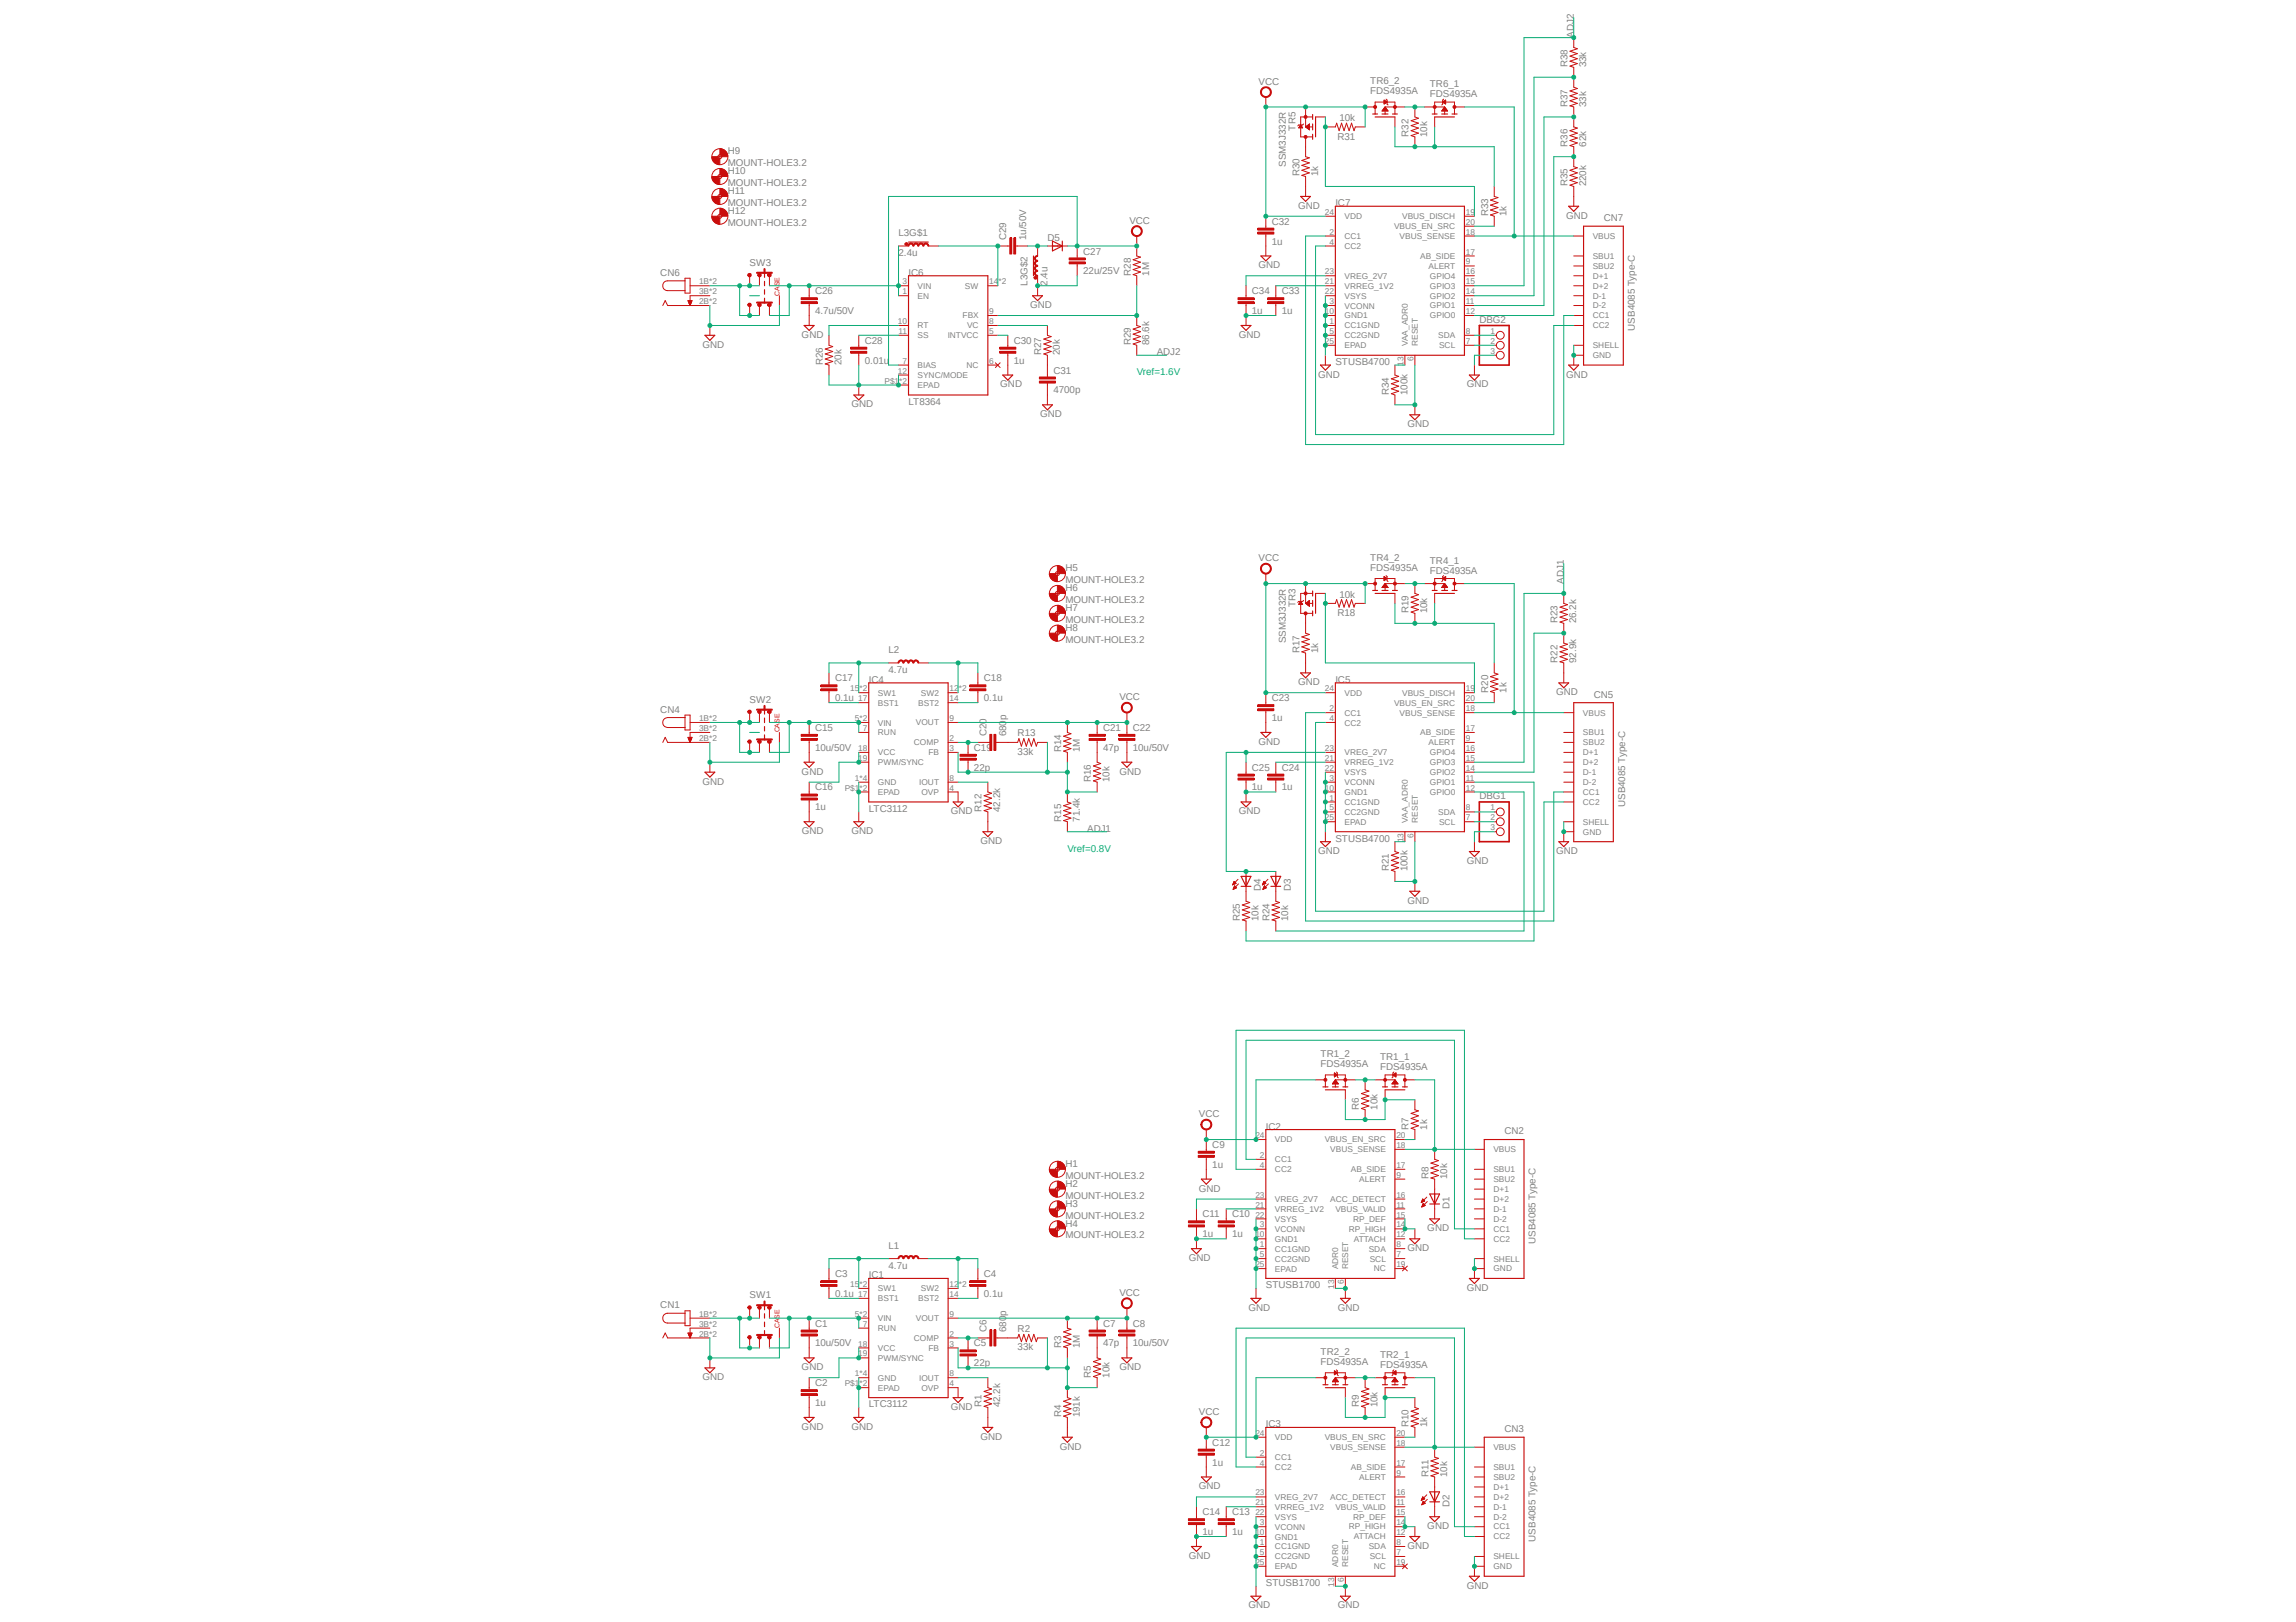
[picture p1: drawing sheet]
<svg xmlns="http://www.w3.org/2000/svg" width="297mm" height="210mm" viewBox="0 0 297 210" stroke-linecap="round" stroke-linejoin="round" font-family="sans-serif">
<defs><g id="words">
<g font-size="1.3" fill="#808080">
<text x="203.6" y="4.9" transform="rotate(-90 203.6 4.9)">ADJ2</text>
<text x="162.8" y="11">VCC</text>
<text x="177.3" y="10.9">TR6_2</text>
<text x="185" y="11.3">TR6_1</text>
<text x="202.8" y="8.7" transform="rotate(-90 202.8 8.7)">R38</text>
<text x="205.2" y="8.7" transform="rotate(-90 205.2 8.7)">33k</text>
<text x="167.6" y="16.9" transform="rotate(-90 167.6 16.9)">TR5</text>
<text x="173.3" y="15.7">10k</text>
<text x="177.3" y="12.2">FDS4935A</text>
<text x="182.2" y="17.7" transform="rotate(-90 182.2 17.7)">R32</text>
<text x="184.7" y="17.7" transform="rotate(-90 184.7 17.7)">10k</text>
<text x="185" y="12.6">FDS4935A</text>
<text x="202.8" y="13.8" transform="rotate(-90 202.8 13.8)">R37</text>
<text x="205.2" y="13.8" transform="rotate(-90 205.2 13.8)">33k</text>
<text x="94.1" y="21.5">MOUNT-HOLE3.2</text>
<text x="94.1" y="20">H9</text>
<text x="94.1" y="22.5">H10</text>
<text x="166.3" y="21.6" transform="rotate(-90 166.3 21.6)">SSM3J332R</text>
<text x="168.1" y="22.8" transform="rotate(-90 168.1 22.8)">R30</text>
<text x="170.5" y="22.8" transform="rotate(-90 170.5 22.8)">1k</text>
<text x="173" y="18.1">R31</text>
<text x="202.8" y="19" transform="rotate(-90 202.8 19)">R36</text>
<text x="205.2" y="19" transform="rotate(-90 205.2 19)">62k</text>
<text x="94.1" y="24.1">MOUNT-HOLE3.2</text>
<text x="94.1" y="26.7">MOUNT-HOLE3.2</text>
<text x="94.1" y="29.2">MOUNT-HOLE3.2</text>
<text x="94.1" y="25.1">H11</text>
<text x="94.1" y="27.7">H12</text>
<text x="146.1" y="29">VCC</text>
<text x="164.5" y="29.1">C32</text>
<text x="168" y="27">GND</text>
<text x="172.8" y="26.7">IC7</text>
<text x="192.5" y="28" transform="rotate(-90 192.5 28)">R33</text>
<text x="194.9" y="28" transform="rotate(-90 194.9 28)">1k</text>
<text x="202.6" y="28.3">GND</text>
<text x="202.8" y="24.1" transform="rotate(-90 202.8 24.1)">R35</text>
<text x="205.2" y="24.1" transform="rotate(-90 205.2 24.1)">220k</text>
<text x="207.5" y="28.6">CN7</text>
<text x="85.4" y="35.7">CN6</text>
<text x="97" y="34.4">SW3</text>
<text x="116.2" y="30.5">L3G$1</text>
<text x="116.2" y="33.1">2.4u</text>
<text x="117.5" y="35.7">IC6</text>
<text x="130.2" y="31.1" transform="rotate(-90 130.2 31.1)">C29</text>
<text x="132.8" y="31.1" transform="rotate(-90 132.8 31.1)">1u/50V</text>
<text x="135.5" y="31.2">D5</text>
<text x="140.1" y="35.5">22u/25V</text>
<text x="140.1" y="32.9">C27</text>
<text x="146.3" y="35.7" transform="rotate(-90 146.3 35.7)">R28</text>
<text x="148.7" y="35.7" transform="rotate(-90 148.7 35.7)">1M</text>
<text x="162.8" y="34.7">GND</text>
<text x="164.5" y="31.6">1u</text>
<text x="105.4" y="40.6">4.7u/50V</text>
<text x="105.4" y="38.1">C26</text>
<text x="132.9" y="37" transform="rotate(-90 132.9 37)">L3G$2</text>
<text x="133.3" y="39.9">GND</text>
<text x="135.5" y="37" transform="rotate(-90 135.5 37)">2.4u</text>
<text x="162" y="40.6">1u</text>
<text x="162" y="38.1">C34</text>
<text x="165.8" y="38.1">C33</text>
<text x="165.8" y="40.6">1u</text>
<text x="191.4" y="41.8">DBG2</text>
<text x="90.9" y="45">GND</text>
<text x="103.7" y="43.7">GND</text>
<text x="106.4" y="47.3" transform="rotate(-90 106.4 47.3)">R26</text>
<text x="108.9" y="47.3" transform="rotate(-90 108.9 47.3)">20k</text>
<text x="111.9" y="47.1">0.01u</text>
<text x="111.9" y="44.5">C28</text>
<text x="131.1" y="47.1">1u</text>
<text x="131.1" y="44.5">C30</text>
<text x="134.7" y="46" transform="rotate(-90 134.7 46)">R27</text>
<text x="137.1" y="46" transform="rotate(-90 137.1 46)">20k</text>
<text x="146.3" y="44.7" transform="rotate(-90 146.3 44.7)">R29</text>
<text x="148.7" y="44.7" transform="rotate(-90 148.7 44.7)">86.6k</text>
<text x="149.6" y="46">ADJ2</text>
<text x="160.2" y="43.7">GND</text>
<text x="172.8" y="47.3">STUSB4700</text>
<text x="211.5" y="42.8" transform="rotate(-90 211.5 42.8)">USB4085 Type-C</text>
<text x="110.1" y="52.7">GND</text>
<text x="117.5" y="52.4">LT8364</text>
<text x="129.4" y="50.1">GND</text>
<text x="134.6" y="54">GND</text>
<text x="136.3" y="50.9">4700p</text>
<text x="136.3" y="48.3">C31</text>
<text x="170.5" y="48.9">GND</text>
<text x="179.7" y="51.1" transform="rotate(-90 179.7 51.1)">R34</text>
<text x="182.1" y="51.1" transform="rotate(-90 182.1 51.1)">100k</text>
<text x="189.8" y="50.1">GND</text>
<text x="202.6" y="48.9">GND</text>
<text x="182.1" y="55.3">GND</text>
<text x="137.8" y="75.5">MOUNT-HOLE3.2</text>
<text x="137.8" y="73.9">H5</text>
<text x="137.8" y="76.5">H6</text>
<text x="162.8" y="72.6">VCC</text>
<text x="173.3" y="77.4">10k</text>
<text x="177.3" y="73.8">FDS4935A</text>
<text x="177.3" y="72.6">TR4_2</text>
<text x="185" y="74.2">FDS4935A</text>
<text x="185" y="72.9">TR4_1</text>
<text x="202.3" y="75.5" transform="rotate(-90 202.3 75.5)">ADJ1</text>
<text x="137.8" y="78">MOUNT-HOLE3.2</text>
<text x="137.8" y="80.6">MOUNT-HOLE3.2</text>
<text x="137.8" y="83.2">MOUNT-HOLE3.2</text>
<text x="137.8" y="79.1">H7</text>
<text x="137.8" y="81.6">H8</text>
<text x="166.3" y="83.2" transform="rotate(-90 166.3 83.2)">SSM3J332R</text>
<text x="167.6" y="78.6" transform="rotate(-90 167.6 78.6)">TR3</text>
<text x="173" y="79.8">R18</text>
<text x="182.2" y="79.4" transform="rotate(-90 182.2 79.4)">R19</text>
<text x="184.7" y="79.4" transform="rotate(-90 184.7 79.4)">10k</text>
<text x="201.5" y="80.7" transform="rotate(-90 201.5 80.7)">R23</text>
<text x="203.9" y="80.7" transform="rotate(-90 203.9 80.7)">26.2k</text>
<text x="108" y="88.2">C17</text>
<text x="112.4" y="88.4">IC4</text>
<text x="115" y="84.5">L2</text>
<text x="115" y="87.1">4.7u</text>
<text x="127.3" y="88.2">C18</text>
<text x="168" y="88.7">GND</text>
<text x="168.1" y="84.5" transform="rotate(-90 168.1 84.5)">R17</text>
<text x="170.5" y="84.5" transform="rotate(-90 170.5 84.5)">1k</text>
<text x="172.8" y="88.4">IC5</text>
<text x="192.5" y="89.6" transform="rotate(-90 192.5 89.6)">R20</text>
<text x="194.9" y="89.6" transform="rotate(-90 194.9 89.6)">1k</text>
<text x="201.3" y="90">GND</text>
<text x="201.5" y="85.8" transform="rotate(-90 201.5 85.8)">R22</text>
<text x="203.9" y="85.8" transform="rotate(-90 203.9 85.8)">92.9k</text>
<text x="85.4" y="92.2">CN4</text>
<text x="97" y="90.9">SW2</text>
<text x="105.4" y="94.6">C15</text>
<text x="108" y="90.7">0.1u</text>
<text x="127.3" y="90.7">0.1u</text>
<text x="127.6" y="95.3" transform="rotate(-90 127.6 95.3)">C20</text>
<text x="130.2" y="95.3" transform="rotate(-90 130.2 95.3)">680p</text>
<text x="131.7" y="95.3">R13</text>
<text x="142.7" y="94.6">C21</text>
<text x="144.8" y="90.6">VCC</text>
<text x="146.6" y="94.6">C22</text>
<text x="164.5" y="93.3">1u</text>
<text x="164.5" y="90.7">C23</text>
<text x="206.2" y="90.3">CN5</text>
<text x="90.9" y="101.5">GND</text>
<text x="103.7" y="100.2">GND</text>
<text x="105.4" y="97.2">10u/50V</text>
<text x="126" y="97.2">C19</text>
<text x="126" y="99.7">22p</text>
<text x="131.7" y="97.7">33k</text>
<text x="137.3" y="97.4" transform="rotate(-90 137.3 97.4)">R14</text>
<text x="139.7" y="97.4" transform="rotate(-90 139.7 97.4)">1M</text>
<text x="141.1" y="101.2" transform="rotate(-90 141.1 101.2)">R16</text>
<text x="142.7" y="97.2">47p</text>
<text x="143.5" y="101.2" transform="rotate(-90 143.5 101.2)">10k</text>
<text x="144.8" y="100.2">GND</text>
<text x="146.6" y="97.2">10u/50V</text>
<text x="162" y="99.7">C25</text>
<text x="162.8" y="96.4">GND</text>
<text x="165.8" y="99.7">C24</text>
<text x="103.7" y="107.9">GND</text>
<text x="105.4" y="102.3">C16</text>
<text x="105.4" y="104.9">1u</text>
<text x="110.1" y="107.9">GND</text>
<text x="112.4" y="105.1">LTC3112</text>
<text x="123" y="105.4">GND</text>
<text x="127" y="105.1" transform="rotate(-90 127 105.1)">R12</text>
<text x="129.4" y="105.1" transform="rotate(-90 129.4 105.1)">42.2k</text>
<text x="137.3" y="106.3" transform="rotate(-90 137.3 106.3)">R15</text>
<text x="139.7" y="106.3" transform="rotate(-90 139.7 106.3)">71.4k</text>
<text x="140.6" y="107.6">ADJ1</text>
<text x="160.2" y="105.4">GND</text>
<text x="162" y="102.3">1u</text>
<text x="165.8" y="102.3">1u</text>
<text x="191.4" y="103.5">DBG1</text>
<text x="210.2" y="104.4" transform="rotate(-90 210.2 104.4)">USB4085 Type-C</text>
<text x="126.8" y="109.2">GND</text>
<text x="170.5" y="110.5">GND</text>
<text x="172.8" y="108.9">STUSB4700</text>
<text x="179.7" y="112.8" transform="rotate(-90 179.7 112.8)">R21</text>
<text x="182.1" y="112.8" transform="rotate(-90 182.1 112.8)">100k</text>
<text x="189.8" y="111.8">GND</text>
<text x="201.3" y="110.5">GND</text>
<text x="160.4" y="119.2" transform="rotate(-90 160.4 119.2)">R25</text>
<text x="162.8" y="119.2" transform="rotate(-90 162.8 119.2)">10k</text>
<text x="163.1" y="115.3" transform="rotate(-90 163.1 115.3)">D4</text>
<text x="164.3" y="119.2" transform="rotate(-90 164.3 119.2)">R24</text>
<text x="166.7" y="119.2" transform="rotate(-90 166.7 119.2)">10k</text>
<text x="167" y="115.3" transform="rotate(-90 167 115.3)">D3</text>
<text x="182.1" y="116.9">GND</text>
<text x="170.8" y="136.8">TR1_2</text>
<text x="178.5" y="137.2">TR1_1</text>
<text x="170.8" y="138.1">FDS4935A</text>
<text x="175.8" y="143.6" transform="rotate(-90 175.8 143.6)">R6</text>
<text x="178.2" y="143.6" transform="rotate(-90 178.2 143.6)">10k</text>
<text x="178.5" y="138.5">FDS4935A</text>
<text x="155.1" y="144.6">VCC</text>
<text x="156.8" y="148.5">C9</text>
<text x="163.8" y="146.2">IC2</text>
<text x="182.2" y="146.2" transform="rotate(-90 182.2 146.2)">R7</text>
<text x="184.7" y="146.2" transform="rotate(-90 184.7 146.2)">1k</text>
<text x="194.6" y="146.8">CN2</text>
<text x="137.8" y="151">H1</text>
<text x="137.8" y="153.6">H2</text>
<text x="137.8" y="152.6">MOUNT-HOLE3.2</text>
<text x="137.8" y="155.1">MOUNT-HOLE3.2</text>
<text x="155.1" y="154.2">GND</text>
<text x="156.8" y="151.1">1u</text>
<text x="184.8" y="152.6" transform="rotate(-90 184.8 152.6)">R8</text>
<text x="187.2" y="152.6" transform="rotate(-90 187.2 152.6)">10k</text>
<text x="115" y="161.6">L1</text>
<text x="137.8" y="156.2">H3</text>
<text x="137.8" y="158.7">H4</text>
<text x="137.8" y="157.7">MOUNT-HOLE3.2</text>
<text x="137.8" y="160.3">MOUNT-HOLE3.2</text>
<text x="155.6" y="160.1">1u</text>
<text x="155.6" y="157.5">C11</text>
<text x="159.4" y="160.1">1u</text>
<text x="159.4" y="157.5">C10</text>
<text x="182.1" y="161.9">GND</text>
<text x="184.7" y="159.3">GND</text>
<text x="187.5" y="156.4" transform="rotate(-90 187.5 156.4)">D1</text>
<text x="198.7" y="161" transform="rotate(-90 198.7 161)">USB4085 Type-C</text>
<text x="108" y="165.2">C3</text>
<text x="108" y="167.8">0.1u</text>
<text x="112.4" y="165.4">IC1</text>
<text x="115" y="164.2">4.7u</text>
<text x="127.3" y="167.8">0.1u</text>
<text x="127.3" y="165.2">C4</text>
<text x="144.8" y="167.7">VCC</text>
<text x="153.8" y="163.2">GND</text>
<text x="163.8" y="166.7">STUSB1700</text>
<text x="189.8" y="167">GND</text>
<text x="85.4" y="169.3">CN1</text>
<text x="97" y="168">SW1</text>
<text x="105.4" y="171.7">C1</text>
<text x="127.6" y="172.4" transform="rotate(-90 127.6 172.4)">C6</text>
<text x="130.2" y="172.4" transform="rotate(-90 130.2 172.4)">680p</text>
<text x="131.7" y="172.4">R2</text>
<text x="142.7" y="171.7">C7</text>
<text x="146.6" y="171.7">C8</text>
<text x="161.5" y="169.6">GND</text>
<text x="173.1" y="169.6">GND</text>
<text x="90.9" y="178.6">GND</text>
<text x="103.7" y="177.3">GND</text>
<text x="105.4" y="179.4">C2</text>
<text x="105.4" y="174.2">10u/50V</text>
<text x="126" y="174.2">C5</text>
<text x="126" y="176.8">22p</text>
<text x="131.7" y="174.8">33k</text>
<text x="137.3" y="174.4" transform="rotate(-90 137.3 174.4)">R3</text>
<text x="139.7" y="174.4" transform="rotate(-90 139.7 174.4)">1M</text>
<text x="141.1" y="178.3" transform="rotate(-90 141.1 178.3)">R5</text>
<text x="142.7" y="174.2">47p</text>
<text x="143.5" y="178.3" transform="rotate(-90 143.5 178.3)">10k</text>
<text x="144.8" y="177.3">GND</text>
<text x="146.6" y="174.2">10u/50V</text>
<text x="170.8" y="175.3">TR2_2</text>
<text x="170.8" y="176.6">FDS4935A</text>
<text x="178.5" y="175.7">TR2_1</text>
<text x="178.5" y="177">FDS4935A</text>
<text x="103.7" y="185">GND</text>
<text x="105.4" y="181.9">1u</text>
<text x="110.1" y="185">GND</text>
<text x="112.4" y="182.1">LTC3112</text>
<text x="123" y="182.5">GND</text>
<text x="127" y="182.1" transform="rotate(-90 127 182.1)">R1</text>
<text x="129.4" y="182.1" transform="rotate(-90 129.4 182.1)">42.2k</text>
<text x="137.3" y="183.4" transform="rotate(-90 137.3 183.4)">R4</text>
<text x="139.7" y="183.4" transform="rotate(-90 139.7 183.4)">191k</text>
<text x="155.1" y="183.1">VCC</text>
<text x="163.8" y="184.7">IC3</text>
<text x="175.8" y="182.1" transform="rotate(-90 175.8 182.1)">R9</text>
<text x="178.2" y="182.1" transform="rotate(-90 178.2 182.1)">10k</text>
<text x="182.2" y="184.7" transform="rotate(-90 182.2 184.7)">R10</text>
<text x="184.7" y="184.7" transform="rotate(-90 184.7 184.7)">1k</text>
<text x="194.6" y="185.4">CN3</text>
<text x="126.8" y="186.3">GND</text>
<text x="137.1" y="187.6">GND</text>
<text x="156.8" y="187.1">C12</text>
<text x="156.8" y="189.7">1u</text>
<text x="184.8" y="191.1" transform="rotate(-90 184.8 191.1)">R11</text>
<text x="187.2" y="191.1" transform="rotate(-90 187.2 191.1)">10k</text>
<text x="155.1" y="192.7">GND</text>
<text x="155.6" y="196.1">C14</text>
<text x="159.4" y="196.1">C13</text>
<text x="184.7" y="197.9">GND</text>
<text x="187.5" y="195" transform="rotate(-90 187.5 195)">D2</text>
<text x="153.8" y="201.7">GND</text>
<text x="155.6" y="198.6">1u</text>
<text x="159.4" y="198.6">1u</text>
<text x="182.1" y="200.4">GND</text>
<text x="198.7" y="199.5" transform="rotate(-90 198.7 199.5)">USB4085 Type-C</text>
<text x="161.5" y="208.2">GND</text>
<text x="163.8" y="205.3">STUSB1700</text>
<text x="173.1" y="208.2">GND</text>
<text x="189.8" y="205.6">GND</text>
</g>
<g font-size="1.3" fill="#0dab76">
<text x="147.1" y="48.5">Vref=1.6V</text>
<text x="138.1" y="110.2">Vref=0.8V</text>
</g>
<g font-size="1.1" fill="#808080">
<text x="171.4" y="27.8">24</text>
<text x="173.9" y="28.4">VDD</text>
<text x="180.4" y="29.7">VBUS_EN_SRC</text>
<text x="181.4" y="28.4">VBUS_DISCH</text>
<text x="189.7" y="29.1">20</text>
<text x="189.7" y="27.8">19</text>
<text x="171.4" y="35.5">23</text>
<text x="172" y="30.4">2</text>
<text x="172" y="31.7">4</text>
<text x="173.9" y="30.9">CC1</text>
<text x="173.9" y="32.2">CC2</text>
<text x="181.1" y="30.9">VBUS_SENSE</text>
<text x="183.7" y="33.5">AB_SIDE</text>
<text x="184.8" y="34.8">ALERT</text>
<text x="189.7" y="30.4">18</text>
<text x="189.7" y="34.2">9</text>
<text x="189.7" y="32.9">17</text>
<text x="189.7" y="35.5">16</text>
<text x="206.1" y="30.9">VBUS</text>
<text x="206.1" y="33.5">SBU1</text>
<text x="206.1" y="34.8">SBU2</text>
<text x="90.4" y="36.8">1B*2</text>
<text x="90.4" y="38.1">3B*2</text>
<text x="90.4" y="39.4">2B*2</text>
<text x="116.2" y="41.9">10</text>
<text x="116.8" y="36.8">3</text>
<text x="116.8" y="38.1">1</text>
<text x="118.7" y="37.4">VIN</text>
<text x="118.7" y="38.7">EN</text>
<text x="124.5" y="41.2">FBX</text>
<text x="124.8" y="37.4">SW</text>
<text x="128" y="36.8">14*2</text>
<text x="128" y="41.9">8</text>
<text x="128" y="40.7">9</text>
<text x="171.4" y="38.1">22</text>
<text x="171.4" y="40.7">10</text>
<text x="171.4" y="36.8">21</text>
<text x="172" y="39.4">3</text>
<text x="172" y="41.9">1</text>
<text x="173.9" y="38.7">VSYS</text>
<text x="173.9" y="39.9">VCONN</text>
<text x="173.9" y="41.2">GND1</text>
<text x="173.9" y="36.1">VREG_2V7</text>
<text x="173.9" y="37.4">VRREG_1V2</text>
<text x="185" y="39.9">GPIO1</text>
<text x="185" y="41.2">GPIO0</text>
<text x="185" y="38.6">GPIO2</text>
<text x="185" y="37.4">GPIO3</text>
<text x="185" y="36.1">GPIO4</text>
<text x="189.7" y="39.4">11</text>
<text x="189.7" y="40.7">12</text>
<text x="189.7" y="38.1">14</text>
<text x="189.7" y="36.8">15</text>
<text x="206.1" y="41.2">CC1</text>
<text x="206.1" y="36.1">D+1</text>
<text x="206.1" y="37.4">D+2</text>
<text x="206.1" y="38.6">D-1</text>
<text x="206.1" y="39.9">D-2</text>
<text x="116.2" y="43.2">11</text>
<text x="116.8" y="47.1">7</text>
<text x="118.7" y="43.8">SS</text>
<text x="118.7" y="42.5">RT</text>
<text x="118.7" y="47.6">BIAS</text>
<text x="122.6" y="43.8">INTVCC</text>
<text x="125" y="47.6">NC</text>
<text x="125.1" y="42.5">VC</text>
<text x="128" y="43.2">5</text>
<text x="128" y="47.1">6</text>
<text x="171.4" y="44.5">25</text>
<text x="172" y="43.2">5</text>
<text x="173.9" y="43.8">CC2GND</text>
<text x="173.9" y="42.5">CC1GND</text>
<text x="173.9" y="45.1">EPAD</text>
<text x="181.6" y="47.3" transform="rotate(-90 181.6 47.3)">13</text>
<text x="182.1" y="44.8" transform="rotate(-90 182.1 44.8)">VAA_ADR0</text>
<text x="182.9" y="46.7" transform="rotate(-90 182.9 46.7)">6</text>
<text x="183.4" y="44.8" transform="rotate(-90 183.4 44.8)">RESET</text>
<text x="186.1" y="43.8">SDA</text>
<text x="186.2" y="45.1">SCL</text>
<text x="189.7" y="44.5">7</text>
<text x="189.7" y="43.2">8</text>
<text x="192.8" y="43.2">1</text>
<text x="192.8" y="44.5">2</text>
<text x="192.8" y="45.8">3</text>
<text x="206.1" y="42.5">CC2</text>
<text x="206.1" y="46.4">GND</text>
<text x="206.1" y="45.1">SHELL</text>
<text x="114.4" y="49.6">P$1*2</text>
<text x="116.2" y="48.4">12</text>
<text x="118.7" y="48.9">SYNC/MODE</text>
<text x="118.7" y="50.2">EPAD</text>
<text x="110" y="89.5">15*2</text>
<text x="122.8" y="89.5">12*2</text>
<text x="171.4" y="89.5">24</text>
<text x="189.7" y="89.5">19</text>
<text x="90.4" y="93.3">1B*2</text>
<text x="90.4" y="94.6">3B*2</text>
<text x="90.4" y="95.9">2B*2</text>
<text x="110.6" y="93.3">5*2</text>
<text x="111" y="90.8">17</text>
<text x="111.6" y="94.6">7</text>
<text x="113.6" y="90">SW1</text>
<text x="113.6" y="91.3">BST1</text>
<text x="113.6" y="93.9">VIN</text>
<text x="113.6" y="95.2">RUN</text>
<text x="118.5" y="93.9">VOUT</text>
<text x="118.8" y="91.3">BST2</text>
<text x="119.1" y="90">SW2</text>
<text x="122.8" y="90.8">14</text>
<text x="122.8" y="95.9">2</text>
<text x="122.8" y="93.3">9</text>
<text x="172" y="92">2</text>
<text x="172" y="93.3">4</text>
<text x="173.9" y="90">VDD</text>
<text x="173.9" y="92.6">CC1</text>
<text x="173.9" y="93.9">CC2</text>
<text x="180.4" y="91.3">VBUS_EN_SRC</text>
<text x="181.1" y="92.6">VBUS_SENSE</text>
<text x="181.4" y="90">VBUS_DISCH</text>
<text x="183.7" y="95.2">AB_SIDE</text>
<text x="189.7" y="90.8">20</text>
<text x="189.7" y="92">18</text>
<text x="189.7" y="95.9">9</text>
<text x="189.7" y="94.6">17</text>
<text x="204.8" y="92.6">VBUS</text>
<text x="204.8" y="95.2">SBU1</text>
<text x="110.6" y="101">1*4</text>
<text x="111" y="97.2">18</text>
<text x="111" y="98.5">19</text>
<text x="113.6" y="97.7">VCC</text>
<text x="113.6" y="99">PWM/SYNC</text>
<text x="113.6" y="101.6">GND</text>
<text x="118.2" y="96.5">COMP</text>
<text x="118.9" y="101.6">IOUT</text>
<text x="120.1" y="97.7">FB</text>
<text x="122.8" y="101">8</text>
<text x="122.8" y="97.2">3</text>
<text x="171.4" y="99.7">22</text>
<text x="171.4" y="97.2">23</text>
<text x="171.4" y="98.5">21</text>
<text x="172" y="101">3</text>
<text x="173.9" y="100.3">VSYS</text>
<text x="173.9" y="101.6">VCONN</text>
<text x="173.9" y="97.7">VREG_2V7</text>
<text x="173.9" y="99">VRREG_1V2</text>
<text x="184.8" y="96.5">ALERT</text>
<text x="185" y="101.6">GPIO1</text>
<text x="185" y="100.3">GPIO2</text>
<text x="185" y="99">GPIO3</text>
<text x="185" y="97.7">GPIO4</text>
<text x="189.7" y="101">11</text>
<text x="189.7" y="99.7">14</text>
<text x="189.7" y="98.5">15</text>
<text x="189.7" y="97.2">16</text>
<text x="204.8" y="97.7">D+1</text>
<text x="204.8" y="99">D+2</text>
<text x="204.8" y="100.3">D-1</text>
<text x="204.8" y="101.6">D-2</text>
<text x="204.8" y="96.5">SBU2</text>
<text x="109.3" y="102.3">P$1*2</text>
<text x="113.6" y="102.9">EPAD</text>
<text x="119.2" y="102.9">OVP</text>
<text x="122.8" y="102.3">4</text>
<text x="171.4" y="102.3">10</text>
<text x="171.4" y="106.2">25</text>
<text x="172" y="104.9">5</text>
<text x="172" y="103.6">1</text>
<text x="173.9" y="102.9">GND1</text>
<text x="173.9" y="105.5">CC2GND</text>
<text x="173.9" y="104.2">CC1GND</text>
<text x="173.9" y="106.7">EPAD</text>
<text x="182.1" y="106.4" transform="rotate(-90 182.1 106.4)">VAA_ADR0</text>
<text x="183.4" y="106.4" transform="rotate(-90 183.4 106.4)">RESET</text>
<text x="185" y="102.9">GPIO0</text>
<text x="186.1" y="105.5">SDA</text>
<text x="186.2" y="106.7">SCL</text>
<text x="189.7" y="106.2">7</text>
<text x="189.7" y="104.9">8</text>
<text x="189.7" y="102.3">12</text>
<text x="192.8" y="104.9">1</text>
<text x="192.8" y="106.2">2</text>
<text x="192.8" y="107.5">3</text>
<text x="204.8" y="102.9">CC1</text>
<text x="204.8" y="104.2">CC2</text>
<text x="204.8" y="106.7">SHELL</text>
<text x="181.6" y="109" transform="rotate(-90 181.6 109)">13</text>
<text x="182.9" y="108.4" transform="rotate(-90 182.9 108.4)">6</text>
<text x="204.8" y="108">GND</text>
<text x="162.4" y="147.3">24</text>
<text x="163" y="149.9">2</text>
<text x="164.9" y="147.8">VDD</text>
<text x="171.4" y="147.8">VBUS_EN_SRC</text>
<text x="172.1" y="149.1">VBUS_SENSE</text>
<text x="180.7" y="147.3">20</text>
<text x="180.7" y="148.6">18</text>
<text x="193.2" y="149.1">VBUS</text>
<text x="162.4" y="155">23</text>
<text x="163" y="151.1">4</text>
<text x="164.9" y="150.4">CC1</text>
<text x="164.9" y="151.7">CC2</text>
<text x="164.9" y="155.6">VREG_2V7</text>
<text x="172.1" y="155.6">ACC_DETECT</text>
<text x="174.8" y="151.7">AB_SIDE</text>
<text x="175.8" y="153">ALERT</text>
<text x="180.7" y="152.4">9</text>
<text x="180.7" y="151.1">17</text>
<text x="180.7" y="155">16</text>
<text x="193.2" y="154.3">D+1</text>
<text x="193.2" y="155.6">D+2</text>
<text x="193.2" y="151.7">SBU1</text>
<text x="193.2" y="153">SBU2</text>
<text x="162.4" y="157.6">22</text>
<text x="162.4" y="156.3">21</text>
<text x="162.4" y="160.1">10</text>
<text x="163" y="158.8">3</text>
<text x="163" y="161.4">1</text>
<text x="164.9" y="158.1">VSYS</text>
<text x="164.9" y="159.4">VCONN</text>
<text x="164.9" y="160.7">GND1</text>
<text x="164.9" y="162">CC1GND</text>
<text x="164.9" y="156.8">VRREG_1V2</text>
<text x="172.8" y="156.8">VBUS_VALID</text>
<text x="174.5" y="159.4">RP_HIGH</text>
<text x="175" y="158.1">RP_DEF</text>
<text x="175.2" y="160.7">ATTACH</text>
<text x="177.1" y="162">SDA</text>
<text x="180.7" y="160.1">12</text>
<text x="180.7" y="161.4">8</text>
<text x="180.7" y="156.3">11</text>
<text x="180.7" y="158.8">14</text>
<text x="180.7" y="157.6">15</text>
<text x="193.2" y="159.4">CC1</text>
<text x="193.2" y="160.7">CC2</text>
<text x="193.2" y="156.8">D-1</text>
<text x="193.2" y="158.1">D-2</text>
<text x="110" y="166.6">15*2</text>
<text x="111" y="167.8">17</text>
<text x="113.6" y="167.1">SW1</text>
<text x="119.1" y="167.1">SW2</text>
<text x="122.8" y="166.6">12*2</text>
<text x="122.8" y="167.8">14</text>
<text x="162.4" y="164">25</text>
<text x="163" y="162.7">5</text>
<text x="164.9" y="163.3">CC2GND</text>
<text x="164.9" y="164.5">EPAD</text>
<text x="172.6" y="166.8" transform="rotate(-90 172.6 166.8)">13</text>
<text x="173.1" y="164.3" transform="rotate(-90 173.1 164.3)">ADR0</text>
<text x="173.9" y="166.2" transform="rotate(-90 173.9 166.2)">6</text>
<text x="174.4" y="164.3" transform="rotate(-90 174.4 164.3)">RESET</text>
<text x="177.2" y="163.3">SCL</text>
<text x="177.7" y="164.5">NC</text>
<text x="180.7" y="162.7">7</text>
<text x="180.7" y="164">19</text>
<text x="193.2" y="164.5">GND</text>
<text x="193.2" y="163.3">SHELL</text>
<text x="90.4" y="170.4">1B*2</text>
<text x="90.4" y="171.7">3B*2</text>
<text x="90.4" y="173">2B*2</text>
<text x="110.6" y="170.4">5*2</text>
<text x="111.6" y="171.7">7</text>
<text x="113.6" y="168.4">BST1</text>
<text x="113.6" y="171">VIN</text>
<text x="113.6" y="172.3">RUN</text>
<text x="118.2" y="173.5">COMP</text>
<text x="118.5" y="171">VOUT</text>
<text x="118.8" y="168.4">BST2</text>
<text x="122.8" y="173">2</text>
<text x="122.8" y="170.4">9</text>
<text x="109.3" y="179.4">P$1*2</text>
<text x="110.6" y="178.1">1*4</text>
<text x="111" y="174.3">18</text>
<text x="111" y="175.5">19</text>
<text x="113.6" y="180">EPAD</text>
<text x="113.6" y="174.8">VCC</text>
<text x="113.6" y="176.1">PWM/SYNC</text>
<text x="113.6" y="178.7">GND</text>
<text x="118.9" y="178.7">IOUT</text>
<text x="119.2" y="180">OVP</text>
<text x="120.1" y="174.8">FB</text>
<text x="122.8" y="179.4">4</text>
<text x="122.8" y="178.1">8</text>
<text x="122.8" y="174.3">3</text>
<text x="162.4" y="185.8">24</text>
<text x="180.7" y="185.8">20</text>
<text x="163" y="188.4">2</text>
<text x="163" y="189.7">4</text>
<text x="164.9" y="186.4">VDD</text>
<text x="164.9" y="189">CC1</text>
<text x="164.9" y="190.2">CC2</text>
<text x="171.4" y="186.4">VBUS_EN_SRC</text>
<text x="172.1" y="187.7">VBUS_SENSE</text>
<text x="174.8" y="190.2">AB_SIDE</text>
<text x="175.8" y="191.5">ALERT</text>
<text x="180.7" y="187.1">18</text>
<text x="180.7" y="191">9</text>
<text x="180.7" y="189.7">17</text>
<text x="193.2" y="187.7">VBUS</text>
<text x="193.2" y="190.2">SBU1</text>
<text x="193.2" y="191.5">SBU2</text>
<text x="162.4" y="196.1">22</text>
<text x="162.4" y="193.5">23</text>
<text x="162.4" y="194.8">21</text>
<text x="163" y="197.4">3</text>
<text x="164.9" y="196.7">VSYS</text>
<text x="164.9" y="198">VCONN</text>
<text x="164.9" y="194.1">VREG_2V7</text>
<text x="164.9" y="195.4">VRREG_1V2</text>
<text x="172.1" y="194.1">ACC_DETECT</text>
<text x="172.8" y="195.4">VBUS_VALID</text>
<text x="174.5" y="197.9">RP_HIGH</text>
<text x="175" y="196.7">RP_DEF</text>
<text x="180.7" y="194.8">11</text>
<text x="180.7" y="197.4">14</text>
<text x="180.7" y="196.1">15</text>
<text x="180.7" y="193.5">16</text>
<text x="193.2" y="197.9">CC1</text>
<text x="193.2" y="192.8">D+1</text>
<text x="193.2" y="194.1">D+2</text>
<text x="193.2" y="195.4">D-1</text>
<text x="193.2" y="196.7">D-2</text>
<text x="162.4" y="202.5">25</text>
<text x="162.4" y="198.7">10</text>
<text x="163" y="201.2">5</text>
<text x="163" y="200">1</text>
<text x="164.9" y="199.2">GND1</text>
<text x="164.9" y="201.8">CC2GND</text>
<text x="164.9" y="200.5">CC1GND</text>
<text x="164.9" y="203.1">EPAD</text>
<text x="173.1" y="202.8" transform="rotate(-90 173.1 202.8)">ADR0</text>
<text x="174.4" y="202.8" transform="rotate(-90 174.4 202.8)">RESET</text>
<text x="175.2" y="199.2">ATTACH</text>
<text x="177.1" y="200.5">SDA</text>
<text x="177.2" y="201.8">SCL</text>
<text x="177.7" y="203.1">NC</text>
<text x="180.7" y="198.7">12</text>
<text x="180.7" y="201.2">7</text>
<text x="180.7" y="200">8</text>
<text x="180.7" y="202.5">19</text>
<text x="193.2" y="199.2">CC2</text>
<text x="193.2" y="203.1">GND</text>
<text x="193.2" y="201.8">SHELL</text>
<text x="172.6" y="205.4" transform="rotate(-90 172.6 205.4)">13</text>
<text x="173.9" y="204.8" transform="rotate(-90 173.9 204.8)">6</text>
</g>
<g font-size=".9" fill="#c90d0c">
<text x="100.8" y="38.3" transform="rotate(-90 100.8 38.3)">CASE</text>
<text x="100.8" y="94.8" transform="rotate(-90 100.8 94.8)">CASE</text>
<text x="100.8" y="171.9" transform="rotate(-90 100.8 171.9)">CASE</text>
</g>
</g></defs>
<path d="M85.1 1.4l126.8 207.1M211.9 1.4l-126.8 207.1" fill="none" stroke="#fff" stroke-width=".13"/>
<g fill="none" stroke="#c90d0c" stroke-width=".13">
<path d="M85.7 173.1l.4-.6 .3 .6h5.4M88.6 169.9h-2.2a.63 .63 0 0 0-.7 .7 .63 .63 0 0 0 .7 .6h2.2M88.6 169.6h.7v2h-.7zM89 172.5h.5l-.2 .6zM89 172.6h.5M89.1 172.7h.4M89.1 172.6h.4M89.1 172.7h.3M89.1 172.8h.3M89.2 172.8h.2M89.2 172.9h.2M89.2 173h.1"/>
<path d="M89.2 173.1h.1M89.3 170.6h2.5M91.8 171.9h-2.5v1.2"/>
</g>
<path d="M99.4 169.1l.2-.1 .1 .1v.2l-.2 .1-.2-.2 .3-.1v.2h-.1l-.2-.1z" fill-rule="evenodd" fill="#c90d0c"/>
<path d="M99.4 169.1l.2-.1 .1 .1v.2l-.2 .1-.2-.2 .3-.1v.2h-.1l-.2-.1z" fill="none" stroke="#c90d0c" stroke-width=".13"/>
<path d="M98.1 169.1l.2-.1 .2 .2-.1 .1-.2 .1-.2-.2 .2-.1 .2 .1-.1 .1-.3-.1z" fill-rule="evenodd" fill="#c90d0c"/>
<path d="M98.1 169.1l.2-.1 .2 .2-.1 .1-.2 .1-.2-.2 .2-.1 .2 .1-.1 .1-.3-.1z" fill="none" stroke="#c90d0c" stroke-width=".13"/>
<path d="M96.8 169.1l.2-.1 .2 .2v.1l-.3 .1-.2-.2 .2-.1 .2 .1-.1 .1-.3-.1z" fill-rule="evenodd" fill="#c90d0c"/>
<path d="M96.8 169.1l.2-.1 .2 .2v.1l-.3 .1-.2-.2 .2-.1 .2 .1-.1 .1-.3-.1zM97 169.3v1.3M98.3 169.3v1.3M99.5 169.3v1.3" fill="none" stroke="#c90d0c" stroke-width=".13"/>
<path d="M97.9 168.9h2M98.9 168.4v.5" fill="none" stroke="#c90d0c" stroke-width=".28"/>
<path d="M99.4 172.9l.1-.1 .2 .1v.3l-.1 .1-.2-.1-.1-.1 .2-.1 .1 .1h-.3z" fill-rule="evenodd" fill="#c90d0c"/>
<path d="M99.4 172.9l.1-.1 .2 .1v.3l-.1 .1-.2-.1-.1-.1 .2-.1 .1 .1h-.3z" fill="none" stroke="#c90d0c" stroke-width=".13"/>
<path d="M98.1 172.9l.2-.1 .2 .3-.1 .1-.2 .1-.2-.2 .2-.1 .2 .1h-.1h-.3z" fill-rule="evenodd" fill="#c90d0c"/>
<path d="M98.1 172.9l.2-.1 .2 .3-.1 .1-.2 .1-.2-.2 .2-.1 .2 .1h-.1h-.3z" fill="none" stroke="#c90d0c" stroke-width=".13"/>
<path d="M96.8 172.9l.2-.1 .2 .3v.1l-.3 .1-.2-.2 .2-.1 .2 .1h-.1h-.3z" fill-rule="evenodd" fill="#c90d0c"/>
<g fill="none" stroke="#c90d0c" stroke-width=".13">
<path d="M91.8 175.7v1.3M96.8 172.9l.2-.1 .2 .3v.1l-.3 .1-.2-.2 .2-.1 .2 .1h-.1h-.3zM97 173.1v1.3M98.3 173.1v1.3M99.5 173.1v1.3M100.8 171.9v1.2M103.6 172.6h2.1v.3h-2.1zM103.6 172.1h2.1v.3h-2.1zM103.6 179.8h2.1v.3h-2.1zM104.7 170.6v1.5M104.7 172.9v2.8M104.7 178.3v1.5"/>
<path d="M106.2 166.2h2.1v.3h-2.1zM106.2 165.7h2.1v.3h-2.1zM107.2 164.2v1.5M107.2 166.5v1.5M111.1 166.7h1.3M111.1 168h1.3M111.1 170.6h1.3M111.1 174.4h1.3M111.1 175.7h1.3M111.1 171.9h1.3M111.1 178.3h1.3M111.1 179.6h1.3"/>
<path d="M122.7 166.7h1.2M122.7 168h1.2M122.7 170.6h1.2M122.7 174.4h1.2M122.7 178.3h1.2M122.7 179.6h1.2v1.3M122.7 173.1h1.2M103.6 180.3h2.1v.3h-2.1zM104.7 180.6v2.8M111.1 182.1v1.3"/>
</g>
<path d="M97.9 172.8h2" fill="none" stroke="#c90d0c" stroke-width=".28"/>
<path d="M91.2 177h1.3l-.7 .7zM98.9 168.9v.6M98.9 170v.6M98.9 171.1v.6M98.9 172.2v.6M104 175.7h1.3l-.6 .7zM112.4 165.4h10.3v15.5h-10.3zM104 183.4h1.3l-.6 .7zM110.5 183.4h1.3l-.7 .7zM123.3 180.9h1.3l-.7 .6z" fill="none" stroke="#c90d0c" stroke-width=".15"/>
<path d="M103.6 172.8h2.1M103.6 172.3h2.1M103.6 180h2.1M106.2 166.3h2.1M106.2 165.8h2.1M103.6 180.5h2.1" fill="none" stroke="#c90d0c" stroke-width=".25"/>
<path d="M116.3 162.5h.3v.1l-.2 .1-.1 .2h-.1z" fill-rule="evenodd" fill="#c90d0c"/>
<path d="M116.3 162.5h.3v.1l-.2 .1-.1 .2h-.1z" fill="none" stroke="#c90d0c" stroke-width=".13"/>
<path d="M116.6 162.5a.34 .34 0 0 1 .3 .4h-.1v-.2l-.2-.1z" fill-rule="evenodd" fill="#c90d0c"/>
<path d="M115 162.9h1.2M116.6 162.5a.34 .34 0 0 1 .3 .4h-.1v-.2l-.2-.1zM118.8 162.9h1.3" fill="none" stroke="#c90d0c" stroke-width=".13"/>
<path d="M117 162.5h.2v.1l-.2 .1-.1 .2h-.1z" fill-rule="evenodd" fill="#c90d0c"/>
<path d="M117 162.5h.2v.1l-.2 .1-.1 .2h-.1z" fill="none" stroke="#c90d0c" stroke-width=".13"/>
<path d="M117.2 162.5a.35 .35 0 0 1 .4 .4h-.1l-.1-.2-.2-.1z" fill-rule="evenodd" fill="#c90d0c"/>
<path d="M117.2 162.5a.35 .35 0 0 1 .4 .4h-.1l-.1-.2-.2-.1z" fill="none" stroke="#c90d0c" stroke-width=".13"/>
<path d="M117.5 162.7l.4-.2v.1l-.2 .1-.1 .2h-.1z" fill-rule="evenodd" fill="#c90d0c"/>
<path d="M117.5 162.7l.4-.2v.1l-.2 .1-.1 .2h-.1z" fill="none" stroke="#c90d0c" stroke-width=".13"/>
<path d="M117.9 162.5a.34 .34 0 0 1 .3 .4h-.1l-.1-.2-.1-.1z" fill-rule="evenodd" fill="#c90d0c"/>
<path d="M117.9 162.5a.34 .34 0 0 1 .3 .4h-.1l-.1-.2-.1-.1z" fill="none" stroke="#c90d0c" stroke-width=".13"/>
<path d="M118.3 162.5h.2v.1l-.2 .1-.1 .2h-.1z" fill-rule="evenodd" fill="#c90d0c"/>
<path d="M118.3 162.5h.2v.1l-.2 .1-.1 .2h-.1z" fill="none" stroke="#c90d0c" stroke-width=".13"/>
<path d="M118.5 162.5a.34 .34 0 0 1 .4 .4h-.2v-.2l-.2-.1z" fill-rule="evenodd" fill="#c90d0c"/>
<g fill="none" stroke="#c90d0c" stroke-width=".13">
<path d="M118.5 162.5a.34 .34 0 0 1 .4 .4h-.2v-.2l-.2-.1zM124.2 175.2h2.1v.3h-2.1zM124.2 174.7h2.1v.2h-2.1zM125.2 173.1v1.6M125.2 175.5v1.5M125.5 166.2h2v.3h-2zM125.5 165.7h2v.3h-2zM126.5 164.2v1.5M126.5 166.5v1.5M126.5 173.1h1.6M127.8 178.3v1.3l.5 .1-1 .4 1 .3-1 .3 1 .3-1 .3 1 .4-1 .3 .5 .1v2.6M128.1 172.1h.2v2.1h-.2z"/>
<path d="M128.6 172.1h.2v2.1h-.2zM128.8 173.1h2.9l.1-.4 .3 .9 .4-.9 .3 .9 .3-.9 .3 .9 .3-.9 .4 .9 .1-.5h1.3M138.1 170.6v1.3l.5 .1-1 .4 1 .3-1 .3 1 .3-1 .3 1 .3-1 .4 .5 .1v1.3M138.1 179.6v1.3l.5 .1-1 .3 1 .4-1 .3 1 .3-1 .3 1 .3-1 .4 .5 .1v2.6M140.9 172.6h2.1v.3h-2.1zM140.9 172.1h2.1v.3h-2.1zM141.9 170.6v1.5M141.9 172.9v2.8l.5 .2-.9 .3 .9 .3-.9 .3 .9 .4-.9 .3 .9 .3-.9 .3 .4 .2v1.3M144.8 172.6h2v.3h-2zM144.8 172.1h2v.3h-2zM145.8 170.6v1.5M145.8 172.9v2.8"/>
</g>
<path d="M124.2 175.3h2.1M124.2 174.8h2.1M125.5 166.3h2M125.5 165.8h2M128.2 172.1v2.1M128.7 172.1v2.1M140.9 172.8h2.1M140.9 172.3h2.1M144.8 172.8h2M144.8 172.3h2" fill="none" stroke="#c90d0c" stroke-width=".25"/>
<path d="M145.1 175.7h1.3l-.6 .7zM127.2 184.7h1.2l-.6 .7zM137.4 186h1.3l-.6 .6z" fill="none" stroke="#c90d0c" stroke-width=".15"/>
<path d="M145.2 168.2a.71 .71 0 0 1 1.2 .1 .71 .71 0 0 1-.4 1 .71 .71 0 0 1-.9-.6h.1a.57 .57 0 0 1 .8-.6 .57 .57 0 0 1 .2 .9 .57 .57 0 0 1-1-.2v-.1h-.1z" fill-rule="evenodd" fill="#c90d0c"/>
<path d="M155 149.5h2.1v.3h-2.1zM155 149h2.1v.2h-2.1zM156.1 147.5v1.5M156.1 149.8v1.5M145.2 168.2a.71 .71 0 0 1 1.2 .1 .71 .71 0 0 1-.4 1 .71 .71 0 0 1-.9-.6h.1a.57 .57 0 0 1 .8-.6 .57 .57 0 0 1 .2 .9 .57 .57 0 0 1-1-.2v-.1h-.1zM145.8 169.3v1.3" fill="none" stroke="#c90d0c" stroke-width=".13"/>
<path d="M155 149.6h2.1M155 149.1h2.1" fill="none" stroke="#c90d0c" stroke-width=".25"/>
<path d="M155.5 145.1a.71 .71 0 0 1 1.2 0 .71 .71 0 0 1-.4 1.1 .71 .71 0 0 1-.9-.7h.1a.58 .58 0 0 1 .8-.5 .58 .58 0 0 1 .2 .9 .58 .58 0 0 1-1-.2v-.2h-.1z" fill-rule="evenodd" fill="#c90d0c"/>
<path d="M179.2 139.7h1.3v1M180.3 138.7l-.1 .2v.5l-.1 .1M155.5 145.1a.71 .71 0 0 1 1.2 0 .71 .71 0 0 1-.4 1.1 .71 .71 0 0 1-.9-.7h.1a.58 .58 0 0 1 .8-.5 .58 .58 0 0 1 .2 .9 .58 .58 0 0 1-1-.2v-.2h-.1zM156.1 146.2v1.3M179.2 140.7v-1.6h2.6v1.6" fill="none" stroke="#c90d0c" stroke-width=".13"/>
<path d="M178.9 140.7h.6M179.2 141h2.6M180.1 140.7h.8M181.4 140.7h.7" fill="none" stroke="#c90d0c" stroke-width=".15"/>
<circle cx="179.2" cy="139.7" r=".19" fill="#c90d0c"/>
<circle cx="179.2" cy="139.7" r=".19" fill="none" stroke="#c90d0c" stroke-width=".13"/>
<circle cx="181.8" cy="139.7" r=".19" fill="#c90d0c"/>
<g fill="none" stroke="#c90d0c" stroke-width=".13">
<path d="M172.9 138.7l.1 .2v.5l.1 .1M174.1 139.7h-1.3v1M177.9 139.7h1.3M180.2 139.1h.4M180.3 139.1h.3M180.3 139.2h.3M180.3 140h.4M180.3 139h.3M180.3 139.9h.3M180.4 139.9h.2M180.4 139.2h.2M180.4 139h.2"/>
<path d="M180.4 139.8h.1M180.4 139.3h.2M180.5 139.8h.1M180.5 138.9h.1M180.5 139.7l.4 .6h-.8zM180.5 139.3h.1M180.6 139.4h.1M180.6 138.9l-.4 .2 .4 .3M180.6 138.9v.5M180.6 138.9h-.1M181.8 139.7h1.2M171.5 140.7v-1.6h2.6v1.6"/>
<path d="M179.2 141v1.3M180.1 140.3h.7M180.1 140.2h.7M180.2 140.2h.6M180.2 140.1h.5"/>
<circle cx="181.8" cy="139.7" r=".19"/>
</g>
<path d="M171.2 140.7h.6M171.5 141h2.6M172.4 140.7h.7M173.7 140.7h.7" fill="none" stroke="#c90d0c" stroke-width=".15"/>
<circle cx="174" cy="139.7" r=".19" fill="#c90d0c"/>
<circle cx="174" cy="139.7" r=".19" fill="none" stroke="#c90d0c" stroke-width=".13"/>
<circle cx="171.5" cy="139.7" r=".19" fill="#c90d0c"/>
<g fill="none" stroke="#c90d0c" stroke-width=".13">
<path d="M170.2 139.7h1.3M172.6 140h.3M172.6 139.9h.3M172.6 138.9l.4 .2-.4 .3M172.6 138.9v.5M172.6 139.4h.1M172.6 139.3h.1M172.6 139.3h.2M172.6 139.2h.3M172.6 139.1h.4M172.6 139h.3M172.6 139h.2"/>
<path d="M172.6 138.9h.2M172.6 138.9h.1M172.7 139.9h.2M172.7 139.8h.1M172.8 139.7l.3 .6h-.7zM172.8 139.8h.1M174.1 139.7h1.2M176.6 139.7v1.3l.5 .2-1 .3 1 .3-1 .4 1 .3-1 .3 1 .3-1 .3 .5 .2v1.3M153.8 158.5h2v.3h-2zM153.8 158h2v.2h-2zM154.8 156.4v1.6M154.8 158.8v2.8"/>
<path d="M156.1 151.3v1.3M157.6 158.5h2.1v.3h-2.1zM157.6 158h2.1v.2h-2.1zM158.6 156.4v1.6M158.6 158.8v1.5M162.5 157.7h1.3M162.5 147.5h1.3M162.5 150h1.3M162.5 151.3h1.3M162.5 159h1.3M162.5 155.2h1.3M162.5 156.4h1.3"/>
<path d="M172.4 140.3h.7M172.4 140.2h.7M172.5 140.1h.5M172.5 140h.5M174.1 141v1.3M180.5 157.7h1.3M180.5 147.5h1.3M180.5 151.3h1.3M180.5 159h1.3M180.5 148.7h1.3M180.5 152.6h1.3M180.5 155.2h1.3"/>
<path d="M180.5 156.4h1.3M183 142.3v1.3l.5 .2-.9 .3 .9 .3-.9 .3 .9 .4-.9 .3 .9 .3-.9 .3 .4 .2v1.3M183 159v1.3M183.9 155.6h.1M183.9 155.5h.2M183.9 155.5h.3M184 155.4h.3M184 156.2h.1M184 155.3h.3M184 156.1h.1M184 155.3h.2M184 156.1h.2"/>
<path d="M184 156h.3M184 156h.4M184 155.2h.1M184 155.9h.3M184.1 155.2l.2 .2-.4 .2zM184.1 155.9h.2M184.1 155.9h.1M184.1 155.8h.1M184.4 156l-.3-.3-.2 .5M184.4 156l-.5 .2M184.6 154.9l-.7 .7M184.7 155.5l-.8 .7"/>
<path d="M185.6 148.7v1.3l.5 .2-1 .3 1 .3-1 .4 1 .3-1 .3 1 .3-1 .3 .5 .2v5.1M190.8 157.7h1.2M190.8 151.3h1.2M190.8 159h1.2M190.8 148.7h1.2M190.8 152.6h1.2M190.8 155.2h1.2M190.8 156.4h1.2M190.8 153.9h1.2M162.5 160.3h1.3M162.5 162.9h1.3M162.5 161.6h1.3"/>
<path d="M162.5 164.2h1.3M162.5 166.7v1.3M172.8 165.4v1.3M174.1 165.4v2.6M180.5 160.3h1.3M180.5 162.9h1.3M180.5 161.6h1.3M180.5 164.2h1.3M181.4 163.9l.7 .6M182.1 163.9l-.7 .6M190.8 160.3h1.2M190.8 162.9h1.2"/>
<path d="M192 164.2h-1.2v1.2M155 188.1h2.1v.2h-2.1zM155 187.5h2.1v.3h-2.1zM156.1 186v1.5M156.1 188.3v1.5"/>
<circle cx="171.5" cy="139.7" r=".19"/>
</g>
<path d="M155.4 152.6h1.3l-.6 .6zM163.8 146.2h16.7v19.2h-16.7zM185 154.5h1.2l-.6 1.3zM185 155.8h1.2M185 157.7h1.2l-.6 .7zM192 147.5h5.2v17.9h-5.2zM154.1 161.6h1.3l-.6 .6zM161.8 168h1.3l-.6 .7zM173.4 168h1.3l-.6 .7zM182.4 160.3h1.3l-.7 .7zM190.1 165.4h1.3l-.6 .7z" fill="none" stroke="#c90d0c" stroke-width=".15"/>
<path d="M153.8 158.6h2M153.8 158.1h2M157.6 158.6h2.1M157.6 158.1h2.1M155 188.2h2.1M155 187.7h2.1" fill="none" stroke="#c90d0c" stroke-width=".25"/>
<path d="M155.5 183.6a.71 .71 0 0 1 1.2 .1 .71 .71 0 0 1-.4 1.1 .71 .71 0 0 1-.9-.7h.1a.58 .58 0 0 1 .8-.6 .58 .58 0 0 1 .2 1 .58 .58 0 0 1-1-.2v-.2h-.1z" fill-rule="evenodd" fill="#c90d0c"/>
<path d="M179.2 178.3h1.3v.9M179.2 179.2v-1.5h2.6v1.5M180.3 177.3l-.1 .1v.5l-.1 .1M155.5 183.6a.71 .71 0 0 1 1.2 .1 .71 .71 0 0 1-.4 1.1 .71 .71 0 0 1-.9-.7h.1a.58 .58 0 0 1 .8-.6 .58 .58 0 0 1 .2 1 .58 .58 0 0 1-1-.2v-.2h-.1zM156.1 184.7v1.3" fill="none" stroke="#c90d0c" stroke-width=".13"/>
<path d="M178.9 179.2h.6M179.2 179.6h2.6M180.1 179.2h.8M181.4 179.2h.7" fill="none" stroke="#c90d0c" stroke-width=".15"/>
<circle cx="179.2" cy="178.3" r=".19" fill="#c90d0c"/>
<circle cx="179.2" cy="178.3" r=".19" fill="none" stroke="#c90d0c" stroke-width=".13"/>
<circle cx="181.8" cy="178.3" r=".19" fill="#c90d0c"/>
<g fill="none" stroke="#c90d0c" stroke-width=".13">
<path d="M171.5 179.2v-1.5h2.6v1.5M172.9 177.3l.1 .1v.5l.1 .1M174.1 178.3h-1.3v.9M177.9 178.3h1.3M179.2 179.6v1.3M180.1 178.8h.7M180.2 178.7h.6M180.2 177.7l.4-.3v.5zM180.2 177.7h.4M180.2 178.6h.5M180.3 177.6h.3M180.3 178.6h.4"/>
<path d="M180.3 177.7h.3M180.3 178.5h.3M180.4 177.7h.2M180.4 178.4h.2M180.4 177.5h.2M180.4 178.4h.1M180.4 177.8h.2M180.4 178.3h.1M180.5 178.3l.4 .5h-.8zM180.5 177.8h.1M180.5 177.5h.1M180.5 177.4h.1"/>
<path d="M180.6 177.9h.1M181.8 178.3h1.2"/>
<circle cx="181.8" cy="178.3" r=".19"/>
</g>
<path d="M171.2 179.2h.6M171.5 179.6h2.6M172.4 179.2h.7M173.7 179.2h.7" fill="none" stroke="#c90d0c" stroke-width=".15"/>
<circle cx="174" cy="178.3" r=".19" fill="#c90d0c"/>
<circle cx="174" cy="178.3" r=".19" fill="none" stroke="#c90d0c" stroke-width=".13"/>
<circle cx="171.5" cy="178.3" r=".19" fill="#c90d0c"/>
<g fill="none" stroke="#c90d0c" stroke-width=".13">
<path d="M170.2 178.3h1.3M172.4 178.8h.7M172.5 178.7h.6M172.5 178.6h.5M172.6 178.6h.4M172.6 178.5h.3M172.6 177.4l.4 .3-.4 .2zM172.6 177.9h.1M172.6 177.8h.1M172.6 177.8h.2M172.6 177.7h.3M172.6 177.7h.4"/>
<path d="M172.6 177.6h.3M172.6 177.5h.2M172.6 177.4h.1M172.7 178.4h.2M172.7 178.4h.1M172.7 178.3h.1M172.8 178.3l.3 .5h-.7zM174.1 178.3h1.2M174.1 179.6v1.3M176.6 178.3v1.3l.5 .1-1 .4 1 .3-1 .3 1 .3-1 .3 1 .4-1 .3 .5 .1v1.3M153.8 197h2v.3h-2zM153.8 196.5h2v.3h-2z"/>
<path d="M154.8 195v1.5M154.8 197.3v2.8M156.1 189.8v1.3M157.6 197h2.1v.3h-2.1zM157.6 196.5h2.1v.3h-2.1zM158.6 195v1.5M158.6 197.3v1.5M162.5 196.3h1.3M162.5 186h1.3M162.5 188.6h1.3M162.5 189.8h1.3M162.5 197.6h1.3"/>
<path d="M162.5 198.8h1.3M162.5 193.7h1.3M162.5 195h1.3M180.5 196.3h1.3M180.5 186h1.3M180.5 189.8h1.3M180.5 197.6h1.3M180.5 198.8h1.3M180.5 187.3h1.3M180.5 191.1h1.3M180.5 193.7h1.3M180.5 195h1.3"/>
<path d="M183 180.9v1.2l.5 .2-.9 .3 .9 .3-.9 .4 .9 .3-.9 .3 .9 .3-.9 .4 .4 .1v1.3M183 197.6v1.2M183.9 194.2h.1M183.9 194.1h.1M183.9 194.1h.2M183.9 194h.3M184 194h.3M184 194.7h.1M184 193.9h.3M184 194.6h.1M184 193.9h.2M184 194.6h.2"/>
<path d="M184 193.8h.2M184 194.6h.3M184 193.8h.1M184 193.7h.1M184 194.5h.4M184.1 194.5h.2M184.1 194.4h.2M184.1 194.4h.1M184.1 194.3h.1M184.1 194.3l.3 .2-.5 .2zM184.3 194l-.2-.3-.2 .5M184.3 194l-.4 .2"/>
<path d="M184.6 193.4l-.7 .8M184.7 194l-.8 .7M185.6 187.3v1.3l.5 .1-1 .4 1 .3-1 .3 1 .3-1 .3 1 .3-1 .4 .5 .1v5.2M190.8 196.3h1.2M190.8 189.8h1.2M190.8 197.6h1.2M190.8 198.8h1.2M190.8 187.3h1.2M190.8 191.1h1.2M190.8 193.7h1.2M190.8 195h1.2M190.8 192.4h1.2"/>
<path d="M162.5 201.4h1.3M162.5 200.1h1.3M162.5 202.7h1.3M162.5 205.3v1.3M172.8 204v1.3M174.1 204v2.6M180.5 201.4h1.3M180.5 200.1h1.3M180.5 202.7h1.3M181.4 202.4l.7 .6M182.1 202.4l-.7 .6M190.8 201.4h1.2"/>
<path d="M192 202.7h-1.2v1.3"/>
<circle cx="171.5" cy="178.3" r=".19"/>
</g>
<path d="M155.4 191.1h1.3l-.6 .7zM163.8 184.7h16.7v19.3h-16.7zM182.4 198.8h1.3l-.7 .7zM185 193.1h1.2l-.6 1.3zM185 194.4h1.2M185 196.3h1.2l-.6 .6zM192 186h5.2v18h-5.2zM154.1 200.1h1.3l-.6 .7zM161.8 206.6h1.3l-.6 .6zM173.4 206.6h1.3l-.6 .6zM190.1 204h1.3l-.6 .6z" fill="none" stroke="#c90d0c" stroke-width=".15"/>
<path d="M153.8 197.2h2M153.8 196.7h2M157.6 197.2h2.1M157.6 196.7h2.1" fill="none" stroke="#c90d0c" stroke-width=".25"/>
<path d="M136.8 150.3a1.03 1.03 0 0 1 1 1h-.7l-.1-.2h-.2z" fill-rule="evenodd" fill="#c90d0c"/>
<path d="M136.8 150.3a1.03 1.03 0 0 1 1 1h-.7l-.1-.2h-.2z" fill="none" stroke="#c90d0c" stroke-width=".13"/>
<path d="M135.8 151.3h.7l.1 .2 .2 .1v.7a.99 .99 0 0 1-1-1z" fill-rule="evenodd" fill="#c90d0c"/>
<g fill="none" stroke="#c90d0c" stroke-width=".13">
<path d="M135.8 151.3h.7l.1 .2 .2 .1v.7a.99 .99 0 0 1-1-1zM136.5 151.3h.6M136.8 151.1v.5"/>
<circle cx="136.8" cy="151.3" r=".26"/>
<circle cx="136.8" cy="151.3" r="1.04"/>
</g>
<path d="M136.8 152.9a.99 .99 0 0 1 1 1h-.7l-.1-.2-.2-.1z" fill-rule="evenodd" fill="#c90d0c"/>
<path d="M136.8 152.9a.99 .99 0 0 1 1 1h-.7l-.1-.2-.2-.1z" fill="none" stroke="#c90d0c" stroke-width=".13"/>
<path d="M135.8 153.9h.7l.1 .2h.2v.8a1.03 1.03 0 0 1-1-1z" fill-rule="evenodd" fill="#c90d0c"/>
<g fill="none" stroke="#c90d0c" stroke-width=".13">
<path d="M135.8 153.9h.7l.1 .2h.2v.8a1.03 1.03 0 0 1-1-1zM136.5 153.9h.6M136.8 153.6v.5"/>
<circle cx="136.8" cy="153.9" r=".26"/>
<circle cx="136.8" cy="153.9" r="1.04"/>
</g>
<path d="M136.8 155.4a1.03 1.03 0 0 1 1 1h-.7l-.1-.1-.2-.1z" fill-rule="evenodd" fill="#c90d0c"/>
<path d="M136.8 155.4a1.03 1.03 0 0 1 1 1h-.7l-.1-.1-.2-.1z" fill="none" stroke="#c90d0c" stroke-width=".13"/>
<path d="M135.8 156.4h.7l.1 .2 .2 .1v.8a1.03 1.03 0 0 1-1-1.1z" fill-rule="evenodd" fill="#c90d0c"/>
<g fill="none" stroke="#c90d0c" stroke-width=".13">
<path d="M135.8 156.4h.7l.1 .2 .2 .1v.8a1.03 1.03 0 0 1-1-1.1zM136.5 156.4h.6M136.8 156.2v.5"/>
<circle cx="136.8" cy="156.4" r=".26"/>
<circle cx="136.8" cy="156.4" r="1.04"/>
</g>
<path d="M136.8 158a1.03 1.03 0 0 1 1 1h-.7l-.1-.2h-.2z" fill-rule="evenodd" fill="#c90d0c"/>
<path d="M136.8 158a1.03 1.03 0 0 1 1 1h-.7l-.1-.2h-.2z" fill="none" stroke="#c90d0c" stroke-width=".13"/>
<path d="M135.8 159h.7l.1 .2 .2 .1v.7a.99 .99 0 0 1-1-1z" fill-rule="evenodd" fill="#c90d0c"/>
<g fill="none" stroke="#c90d0c" stroke-width=".13">
<path d="M85.7 96.1l.4-.7 .3 .7h5.4M88.6 92.9h-2.2a.65 .65 0 0 0-.7 .6 .65 .65 0 0 0 .7 .6h2.2M88.6 92.5h.7v2h-.7zM89 95.4h.5l-.2 .7zM89 95.5h.5M89.1 95.6h.4M89.1 95.6h.3M89.1 95.7h.3M89.2 95.8h.2M89.2 95.9h.1M89.2 96h.1M89.3 96.1h.1"/>
<path d="M89.3 96h.1M89.3 93.5h2.5M91.8 94.8h-2.5v1.3M135.8 159h.7l.1 .2 .2 .1v.7a.99 .99 0 0 1-1-1zM136.5 159h.6M136.8 158.8v.5"/>
<circle cx="136.8" cy="159" r=".26"/>
<circle cx="136.8" cy="159" r="1.04"/>
</g>
<path d="M99.4 92l.2-.1 .1 .1v.2l-.1 .1-.2-.1-.1-.1 .2-.1 .1 .1-.1 .1-.2-.1z" fill-rule="evenodd" fill="#c90d0c"/>
<path d="M99.4 92l.2-.1 .1 .1v.2l-.1 .1-.2-.1-.1-.1 .2-.1 .1 .1-.1 .1-.2-.1z" fill="none" stroke="#c90d0c" stroke-width=".13"/>
<path d="M98.1 92l.2-.1 .2 .2-.1 .1-.2 .1-.2-.2 .2-.1 .2 .1-.2 .1-.2-.1z" fill-rule="evenodd" fill="#c90d0c"/>
<path d="M98.1 92l.2-.1 .2 .2-.1 .1-.2 .1-.2-.2 .2-.1 .2 .1-.2 .1-.2-.1z" fill="none" stroke="#c90d0c" stroke-width=".13"/>
<path d="M96.8 92l.2-.1 .2 .2v.1l-.3 .1-.2-.2 .2-.1 .2 .1-.2 .1-.2-.1z" fill-rule="evenodd" fill="#c90d0c"/>
<path d="M96.8 92l.2-.1 .2 .2v.1l-.3 .1-.2-.2 .2-.1 .2 .1-.2 .1-.2-.1zM97 92.2v1.3M98.3 92.2v1.3M99.5 92.2v1.3" fill="none" stroke="#c90d0c" stroke-width=".13"/>
<path d="M97.9 91.8h2M98.9 91.4v.4" fill="none" stroke="#c90d0c" stroke-width=".28"/>
<path d="M99.4 95.8h.1h.2v.3h-.3l-.1-.1 .2-.1 .1 .1-.1 .1-.2-.1z" fill-rule="evenodd" fill="#c90d0c"/>
<path d="M99.4 95.8h.1h.2v.3h-.3l-.1-.1 .2-.1 .1 .1-.1 .1-.2-.1z" fill="none" stroke="#c90d0c" stroke-width=".13"/>
<path d="M98.1 95.8h.2l.2 .2-.1 .1h-.3l-.1-.1 .2-.1 .2 .1-.2 .1-.2-.1z" fill-rule="evenodd" fill="#c90d0c"/>
<path d="M98.1 95.8h.2l.2 .2-.1 .1h-.3l-.1-.1 .2-.1 .2 .1-.2 .1-.2-.1z" fill="none" stroke="#c90d0c" stroke-width=".13"/>
<path d="M96.8 95.8h.2l.2 .2v.1h-.4l-.1-.1 .2-.1 .2 .1-.2 .1-.2-.1z" fill-rule="evenodd" fill="#c90d0c"/>
<g fill="none" stroke="#c90d0c" stroke-width=".13">
<path d="M91.8 98.6v1.3M96.8 95.8h.2l.2 .2v.1h-.4l-.1-.1 .2-.1 .2 .1-.2 .1-.2-.1zM97 96.1v1.3M98.3 96.1v1.3M99.5 96.1v1.3M100.8 94.8v1.3M103.6 95.6h2.1v.2h-2.1zM103.6 95h2.1v.3h-2.1zM104.7 93.5v1.5M104.7 95.8v2.8M106.2 89.1h2.1v.3h-2.1zM106.2 88.6h2.1v.3h-2.1z"/>
<path d="M107.2 87.1v1.5M107.2 89.4v1.5M111.1 89.6h1.3M111.1 90.9h1.3M111.1 93.5h1.3M111.1 97.4h1.3M111.1 98.6h1.3M111.1 94.8h1.3M122.7 89.6h1.2M122.7 90.9h1.2M122.7 93.5h1.2M122.7 97.4h1.2"/>
<path d="M122.7 96.1h1.2M103.6 103.3h2.1v.2h-2.1zM103.6 102.8h2.1v.2h-2.1zM104.7 101.2v1.5M104.7 103.5v2.8M111.1 101.2h1.3M111.1 102.5h1.3M111.1 105.1v1.2M122.7 101.2h1.2M122.7 102.5h1.2v1.3"/>
</g>
<path d="M97.9 95.7h2" fill="none" stroke="#c90d0c" stroke-width=".28"/>
<path d="M91.2 99.9h1.3l-.7 .7zM98.9 91.8v.6M98.9 92.9v.6M98.9 94v.6M98.9 95.1v.6M104 98.6h1.3l-.6 .7zM112.4 88.4h10.3v15.4h-10.3zM104 106.3h1.3l-.6 .7zM110.5 106.3h1.3l-.7 .7zM123.3 103.8h1.3l-.7 .6z" fill="none" stroke="#c90d0c" stroke-width=".15"/>
<path d="M103.6 95.7h2.1M103.6 95.2h2.1M106.2 89.3h2.1M106.2 88.8h2.1M103.6 103.4h2.1M103.6 102.9h2.1" fill="none" stroke="#c90d0c" stroke-width=".25"/>
<path d="M116.2 85.6l.4-.2v.1l-.3 .3h-.1z" fill-rule="evenodd" fill="#c90d0c"/>
<path d="M116.2 85.6l.4-.2v.1l-.3 .3h-.1z" fill="none" stroke="#c90d0c" stroke-width=".13"/>
<path d="M116.6 85.4a.34 .34 0 0 1 .3 .4h-.1v-.2l-.2-.1z" fill-rule="evenodd" fill="#c90d0c"/>
<path d="M115 85.8h1.2M116.6 85.4a.34 .34 0 0 1 .3 .4h-.1v-.2l-.2-.1zM118.8 85.8h1.3" fill="none" stroke="#c90d0c" stroke-width=".13"/>
<path d="M116.9 85.6l.3-.2v.1l-.3 .3h-.1z" fill-rule="evenodd" fill="#c90d0c"/>
<path d="M116.9 85.6l.3-.2v.1l-.3 .3h-.1z" fill="none" stroke="#c90d0c" stroke-width=".13"/>
<path d="M117.2 85.4l.2 .1 .2 .3h-.1l-.1-.2-.2-.1z" fill-rule="evenodd" fill="#c90d0c"/>
<path d="M117.2 85.4l.2 .1 .2 .3h-.1l-.1-.2-.2-.1z" fill="none" stroke="#c90d0c" stroke-width=".13"/>
<path d="M117.5 85.6l.4-.2v.1l-.2 .1-.1 .2h-.1z" fill-rule="evenodd" fill="#c90d0c"/>
<path d="M117.5 85.6l.4-.2v.1l-.2 .1-.1 .2h-.1z" fill="none" stroke="#c90d0c" stroke-width=".13"/>
<path d="M117.9 85.4l.3 .2v.2h-.1l-.2-.3z" fill-rule="evenodd" fill="#c90d0c"/>
<path d="M117.9 85.4l.3 .2v.2h-.1l-.2-.3z" fill="none" stroke="#c90d0c" stroke-width=".13"/>
<path d="M118.2 85.6l.3-.2v.1l-.3 .3h-.1z" fill-rule="evenodd" fill="#c90d0c"/>
<path d="M118.2 85.6l.3-.2v.1l-.3 .3h-.1z" fill="none" stroke="#c90d0c" stroke-width=".13"/>
<path d="M118.5 85.4h.1a.34 .34 0 0 1 .3 .4h-.2v-.2l-.2-.1z" fill-rule="evenodd" fill="#c90d0c"/>
<g fill="none" stroke="#c90d0c" stroke-width=".13">
<path d="M118.5 85.4h.1a.34 .34 0 0 1 .3 .4h-.2v-.2l-.2-.1zM124.2 98.1h2.1v.3h-2.1zM124.2 97.6h2.1v.3h-2.1zM125.2 96.1v1.5M125.2 98.4v1.5M125.5 89.1h2v.3h-2zM125.5 88.6h2v.3h-2zM126.5 87.1v1.5M126.5 89.4v1.5M126.5 96.1h1.6M128.1 95h.2v2.1h-.2zM128.6 95h.2v2.1h-.2z"/>
<path d="M128.8 96.1h2.9l.1-.5 .3 1 .4-1 .3 1 .3-1 .3 1 .3-1 .4 1 .1-.5h1.3M138.1 93.5v1.3l.5 .2-1 .3 1 .3-1 .3 1 .3-1 .4 1 .3-1 .3 .5 .2v1.2M140.9 95.6h2.1v.2h-2.1zM140.9 95h2.1v.3h-2.1zM141.9 93.5v1.5M141.9 95.8v2.8l.5 .2-.9 .3 .9 .3-.9 .4 .9 .3-.9 .3 .9 .3-.9 .3 .4 .2v1.3M144.8 95.6h2v.2h-2zM144.8 95h2v.3h-2zM145.8 93.5v1.5M145.8 95.8v2.8M127.8 101.2v1.3l.5 .2-1 .3 1 .3-1 .3 1 .3-1 .4 1 .3-1 .3 .5 .2v2.5M138.1 102.5v1.3l.5 .1-1 .4 1 .3-1 .3 1 .3-1 .3 1 .4-1 .3 .5 .1v1.3"/>
</g>
<path d="M124.2 98.3h2.1M124.2 97.7h2.1M125.5 89.3h2M125.5 88.8h2M128.2 95v2.1M128.7 95v2.1M140.9 95.7h2.1M140.9 95.2h2.1M144.8 95.7h2M144.8 95.2h2" fill="none" stroke="#c90d0c" stroke-width=".25"/>
<path d="M145.1 98.6h1.3l-.6 .7zM127.2 107.6h1.2l-.6 .7z" fill="none" stroke="#c90d0c" stroke-width=".15"/>
<path d="M145.2 91.1a.71 .71 0 0 1 1.2 .1 .71 .71 0 0 1-.4 1.1 .71 .71 0 0 1-.9-.7h.1a.58 .58 0 0 1 .8-.6 .58 .58 0 0 1 .2 1 .58 .58 0 0 1-1-.2v-.2h-.1z" fill-rule="evenodd" fill="#c90d0c"/>
<path d="M145.2 91.1a.71 .71 0 0 1 1.2 .1 .71 .71 0 0 1-.4 1.1 .71 .71 0 0 1-.9-.7h.1a.58 .58 0 0 1 .8-.6 .58 .58 0 0 1 .2 1 .58 .58 0 0 1-1-.2v-.2h-.1zM145.8 92.2v1.3" fill="none" stroke="#c90d0c" stroke-width=".13"/>
<path d="M136.8 73.2a1.03 1.03 0 0 1 1 1h-.7l-.1-.2h-.2z" fill-rule="evenodd" fill="#c90d0c"/>
<path d="M136.8 73.2a1.03 1.03 0 0 1 1 1h-.7l-.1-.2h-.2z" fill="none" stroke="#c90d0c" stroke-width=".13"/>
<path d="M135.8 74.2h.7l.1 .2 .2 .1v.8a1.03 1.03 0 0 1-1-1.1z" fill-rule="evenodd" fill="#c90d0c"/>
<g fill="none" stroke="#c90d0c" stroke-width=".13">
<path d="M135.8 74.2h.7l.1 .2 .2 .1v.8a1.03 1.03 0 0 1-1-1.1zM136.5 74.2h.6M136.8 74v.5"/>
<circle cx="136.8" cy="74.2" r=".26"/>
<circle cx="136.8" cy="74.2" r="1.04"/>
</g>
<path d="M136.8 75.8a1.03 1.03 0 0 1 1 1h-.7l-.1-.2-.2-.1z" fill-rule="evenodd" fill="#c90d0c"/>
<path d="M136.8 75.8a1.03 1.03 0 0 1 1 1h-.7l-.1-.2-.2-.1z" fill="none" stroke="#c90d0c" stroke-width=".13"/>
<path d="M135.8 76.8h.7l.1 .2 .2 .1v.7a1.03 1.03 0 0 1-1-1z" fill-rule="evenodd" fill="#c90d0c"/>
<g fill="none" stroke="#c90d0c" stroke-width=".13">
<path d="M135.8 76.8h.7l.1 .2 .2 .1v.7a1.03 1.03 0 0 1-1-1zM136.5 76.8h.6M136.8 76.5v.6"/>
<circle cx="136.8" cy="76.8" r=".26"/>
<circle cx="136.8" cy="76.8" r="1.04"/>
</g>
<path d="M136.8 78.3a1.03 1.03 0 0 1 1 1.1h-.7l-.1-.2-.2-.1z" fill-rule="evenodd" fill="#c90d0c"/>
<path d="M136.8 78.3a1.03 1.03 0 0 1 1 1.1h-.7l-.1-.2-.2-.1z" fill="none" stroke="#c90d0c" stroke-width=".13"/>
<path d="M135.8 79.4h.7l.1 .1 .2 .1v.8a.99 .99 0 0 1-1-1z" fill-rule="evenodd" fill="#c90d0c"/>
<g fill="none" stroke="#c90d0c" stroke-width=".13">
<path d="M135.8 79.4h.7l.1 .1 .2 .1v.8a.99 .99 0 0 1-1-1zM136.5 79.4h.6M136.8 79.1v.5"/>
<circle cx="136.8" cy="79.4" r=".26"/>
<circle cx="136.8" cy="79.4" r="1.04"/>
</g>
<path d="M136.8 80.9a.99 .99 0 0 1 1 1h-.7l-.1-.1-.2-.1z" fill-rule="evenodd" fill="#c90d0c"/>
<path d="M136.8 80.9a.99 .99 0 0 1 1 1h-.7l-.1-.1-.2-.1z" fill="none" stroke="#c90d0c" stroke-width=".13"/>
<path d="M135.8 81.9h.7l.1 .2 .2 .1v.8a1.03 1.03 0 0 1-1-1.1z" fill-rule="evenodd" fill="#c90d0c"/>
<g fill="none" stroke="#c90d0c" stroke-width=".13">
<path d="M168.7 77.7l-.2 .1h-.5l-.1 .2M168.9 76.8v1.3h.9M169.8 76.8h-1.5v2.6h1.5M135.8 81.9h.7l.1 .2 .2 .1v.8a1.03 1.03 0 0 1-1-1.1zM136.5 81.9h.6M136.8 81.7v.5M171.5 99.9h1.3M171.5 89.6h1.3M171.5 92.2h1.3M171.5 93.5h1.3M171.5 97.4h1.3M171.5 98.6h1.3"/>
<path d="M189.5 99.9h1.3M189.5 90.9h1.3M189.5 89.6h1.3M189.5 92.2h1.3M189.5 96.1h1.3M189.5 97.4h1.3M189.5 94.8h1.3M189.5 98.6h1.3M171.5 101.2h1.3M171.5 102.5h1.3M171.5 105.1h1.3M171.5 103.8h1.3"/>
<path d="M171.5 106.3h1.3M181.8 107.6v1.3M183 107.6v1.3M189.5 101.2h1.3M189.5 102.5h1.3M189.5 105.1h1.3M189.5 106.3h1.3"/>
<circle cx="136.8" cy="81.9" r=".26"/>
<circle cx="136.8" cy="81.9" r="1.04"/>
</g>
<path d="M169.8 76.5v.6M169.8 77.7v.8M169.8 79.1v.6M170.2 76.8v2.6M172.8 88.4h16.7v19.2h-16.7z" fill="none" stroke="#c90d0c" stroke-width=".15"/>
<circle cx="168.9" cy="76.8" r=".19" fill="#c90d0c"/>
<circle cx="168.9" cy="76.8" r=".19" fill="none" stroke="#c90d0c" stroke-width=".13"/>
<circle cx="168.9" cy="79.4" r=".19" fill="#c90d0c"/>
<g fill="none" stroke="#c90d0c" stroke-width=".13">
<path d="M168 78.1h.5M168.1 78.1h.4M168.1 78.1h.3M168.1 78h.3M168.2 78h.2M168.2 77.9h.1M168.3 77.8h.1M168.3 77.8l.2 .4h-.5zM168.9 75.5v1.3M168.9 79.4v1.3M168.9 78.1l.5-.4v.8zM168.9 78.1h.5"/>
<path d="M169 78h.4M169 78.1h.4M169.1 78.2h.3M169.1 78h.3M169.1 77.9h.3M169.1 78.3h.3M169.2 77.9h.2M169.2 78.3h.2M169.2 77.8h.2M169.3 78.4h.1M169.3 77.8h.1M169.4 77.7h.1"/>
<path d="M169.4 78.4h.1M170.2 76.8h1.3M162.7 91.7h2.1v.3h-2.1zM162.7 91.2h2.1v.2h-2.1zM163.8 89.6v1.6M163.8 92v1.5"/>
<circle cx="168.9" cy="79.4" r=".19"/>
</g>
<path d="M162.7 91.8h2.1M162.7 91.3h2.1" fill="none" stroke="#c90d0c" stroke-width=".25"/>
<path d="M163.2 73.1a.71 .71 0 0 1 1.2 .1 .71 .71 0 0 1-.4 1.1 .71 .71 0 0 1-.9-.7h.1a.58 .58 0 0 1 .8-.6 .58 .58 0 0 1 .2 1 .58 .58 0 0 1-1-.2v-.2h-.1z" fill-rule="evenodd" fill="#c90d0c"/>
<path d="M163.2 73.1a.71 .71 0 0 1 1.2 .1 .71 .71 0 0 1-.4 1.1 .71 .71 0 0 1-.9-.7h.1a.58 .58 0 0 1 .8-.6 .58 .58 0 0 1 .2 1 .58 .58 0 0 1-1-.2v-.2h-.1zM163.8 74.2v1.3M171.5 78.1h1.3l.1-.5 .3 1 .4-1 .3 1 .3-1 .3 1 .4-1 .3 1 .1-.5h1.3M177.9 76.4v-1.5h2.6v1.5M179.3 74.5l.1 .1v.5l.2 .2M180.5 75.5h-1.3v.9M168.9 80.7v1.2l.5 .2-1 .3 1 .3-1 .4 1 .3-1 .3 1 .3-1 .3 .5 .2v1.3" fill="none" stroke="#c90d0c" stroke-width=".13"/>
<path d="M177.6 76.4h.6M177.9 76.8h2.6M178.8 76.4h.8M180.1 76.4h.7" fill="none" stroke="#c90d0c" stroke-width=".15"/>
<circle cx="180.5" cy="75.5" r=".19" fill="#c90d0c"/>
<circle cx="180.5" cy="75.5" r=".19" fill="none" stroke="#c90d0c" stroke-width=".13"/>
<circle cx="177.9" cy="75.5" r=".19" fill="#c90d0c"/>
<g fill="none" stroke="#c90d0c" stroke-width=".13">
<path d="M176.6 75.5h1.3M178.8 76h.7M178.9 75.9h.6M178.9 75.8h.5M179 75.8h.4M179 75.7h.3M179.1 74.6l.3 .3-.3 .2M179.1 74.6v.5M179.1 75.1h.1M179.1 75h.1M179.1 75h.2M179.1 74.9h.2"/>
<path d="M179.1 74.9h.3M179.1 74.8h.3M179.1 74.8h.2M179.1 74.7h.1M179.1 74.6h.1M179.1 75.7h.2M179.1 75.6h.2M179.2 75.6h.1M179.2 75.5h.1M179.2 75.5l.4 .5h-.8zM180.5 75.5h1.3M180.5 76.8v1.3"/>
<path d="M183 75.5v1.3l.5 .2-.9 .3 .9 .3-.9 .3 .9 .4-.9 .3 .9 .3-.9 .3 .4 .2v1.3M185.6 75.5h1.3v.9M185.6 76.4v-1.5h2.6v1.5M186.8 74.5l-.2 .1v.5l-.1 .2M202.3 76.8v1.3l.5 .2-1 .3 1 .3-1 .3 1 .3-1 .4 1 .3-1 .3 .5 .2v2.5l.5 .2-1 .3 1 .3-1 .3 1 .4-1 .3 1 .3-1 .3 .5 .2v2.6M161.2 98.6v1.6M163.8 93.5v1.3M165.1 98.6v1.6M168.9 85.8v1.3M193.3 85.8v1.3l.5 .1-1 .4 1 .3-1 .3 1 .3-1 .3 1 .4-1 .3 .5 .1v1.3M202.3 92.2h1.3M202.3 97.4h1.3"/>
<path d="M202.3 98.6h1.3M202.3 99.9h1.3M202.3 94.8h1.3M202.3 96.1h1.3M159.5 114.5h.1M159.5 114.4h.2M159.5 114.4h.3M159.6 114.3h.3M159.6 115.1h.1M159.6 115h.1M159.6 114.2h.2M159.6 115h.2"/>
<path d="M159.6 114.9h.3M159.6 114.2h.1M159.6 114.9h.4M159.6 114.1h.1M159.6 114.8h.3M159.7 114.8h.2M159.7 114.7h.1M159.7 114.6h.1M159.7 114.6l-.2 .5M159.7 114.6l.3 .3M159.9 114.3l-.2-.2-.2 .4M159.9 114.3l-.4 .2"/>
<path d="M160 114.9l-.5 .2M160.2 100.7h2v.2h-2zM160.2 100.2h2v.2h-2zM160.2 113.8l-.7 .7M160.2 114.4l-.7 .7M161.2 100.9v2.9M161.2 112.8v3.8l.5 .2-1 .3 1 .3-1 .4 1 .3-1 .3 1 .3-1 .3 .5 .2v1.3M163.3 114.5h.1M163.4 114.4h.1M163.4 114.4h.2M163.4 114.3h.3M163.4 115.1h.1"/>
<path d="M163.4 115h.2M163.4 114.2h.3M163.4 115h.3M163.5 114.2h.1M163.5 114.9h.3M163.5 114.1h.1M163.5 114.8h.3M163.5 114.8h.2M163.5 114.7h.2M163.6 114.7h.1M163.6 114.6l-.2 .5M163.6 114.6l.2 .3"/>
<path d="M163.6 114.6h.1M163.8 114.3l-.3-.2-.2 .4M163.8 114.3l-.5 .2M163.8 114.9l-.4 .2M164 100.7h2.1v.2h-2.1zM164 100.2h2.1v.2h-2.1zM164 113.8l-.7 .7M164.1 114.4l-.7 .7M165.1 100.9v1.6M165.1 112.8v3.8l.4 .2-.9 .3 .9 .3-.9 .4 .9 .3-.9 .3 .9 .3-.9 .3 .5 .2v1.3M171.5 107.6v1.3M180.5 108.9v1.3l.5 .2-1 .3 1 .3-1 .3 1 .4-1 .3 1 .3-1 .3 .5 .2v1.3"/>
<path d="M183 114.1v1.2M190.8 108.9v1.3M193.3 105.1h.3M193.3 106.3h.3M193.3 107.6h.3M202.3 106.3h1.3M202.3 102.5h1.3M202.3 103.8h1.3M202.3 101.2h1.3M203.6 107.6h-1.3v1.3"/>
<circle cx="177.9" cy="75.5" r=".19"/>
<circle cx="194.1" cy="106.3" r=".51"/>
<circle cx="194.1" cy="105.1" r=".51"/>
<circle cx="194.1" cy="107.6" r=".51"/>
</g>
<g fill="none" stroke="#c90d0c" stroke-width=".15">
<path d="M185.3 76.4h.6M185.6 76.8h2.6M186.5 76.4h.8M187.9 76.4h.6M163.1 94.8h1.3l-.6 .6zM168.3 87.1h1.2l-.6 .6zM201.7 88.4h1.2l-.6 .6zM203.6 90.9h5.1v18h-5.1zM160.6 103.8h1.2l-.6 .6zM160.6 114.7h1.2M160.6 113.4h1.2l-.6 1.3zM164.4 113.4h1.3l-.6 1.3z"/>
<path d="M164.4 114.7h1.3M170.8 108.9h1.3l-.6 .7zM182.4 115.3h1.3l-.7 .7zM190.1 110.2h1.3l-.6 .6zM201.7 108.9h1.2l-.6 .7z"/>
</g>
<path d="M160.2 100.8h2M160.2 100.3h2M164 100.8h2.1M164 100.3h2.1" fill="none" stroke="#c90d0c" stroke-width=".25"/>
<path d="M191.4 103.8h3.8v5.1h-3.8z" fill="none" stroke="#c90d0c" stroke-width=".21"/>
<circle cx="185.6" cy="75.5" r=".19" fill="#c90d0c"/>
<circle cx="185.6" cy="75.5" r=".19" fill="none" stroke="#c90d0c" stroke-width=".13"/>
<circle cx="188.2" cy="75.5" r=".19" fill="#c90d0c"/>
<g fill="none" stroke="#c90d0c" stroke-width=".13">
<path d="M184.3 75.5h1.3M185.6 76.8v1.3M186.5 76h.7M186.6 75.9h.6M186.6 74.9l.4 .2M186.6 75.8h.5M186.7 74.9h.3M186.7 74.8h.3M186.7 75.8h.4M186.8 74.8h.2M186.8 75.7h.2M186.8 75h.2"/>
<path d="M186.8 75.6h.2M186.9 75.6h.1M186.9 75.5h.1M186.9 75h.1M186.9 74.7h.1M186.9 75.5l.4 .5h-.8zM186.9 75.1h.1M187 75.1h.1M187 74.6l-.4 .3M187 74.6v.5M187 74.6h.1M188.2 75.5h1.3"/>
<circle cx="188.2" cy="75.5" r=".19"/>
</g>
<path d="M93.1 19.2h.2a1.04 1.04 0 0 1 .8 1.1h-.7l-.1-.2-.2-.1z" fill-rule="evenodd" fill="#c90d0c"/>
<path d="M93.1 19.2h.2a1.04 1.04 0 0 1 .8 1.1h-.7l-.1-.2-.2-.1z" fill="none" stroke="#c90d0c" stroke-width=".13"/>
<path d="M92.1 20.3h.8v.1l.2 .1v.8a.99 .99 0 0 1-1-1z" fill-rule="evenodd" fill="#c90d0c"/>
<g fill="none" stroke="#c90d0c" stroke-width=".13">
<path d="M92.1 20.3h.8v.1l.2 .1v.8a.99 .99 0 0 1-1-1zM92.9 20.3h.5M93.1 20v.5"/>
<circle cx="93.1" cy="20.3" r=".26"/>
<circle cx="93.1" cy="20.3" r="1.04"/>
</g>
<path d="M93.1 21.8a.99 .99 0 0 1 1 1h-.7l-.3-.2z" fill-rule="evenodd" fill="#c90d0c"/>
<path d="M93.1 21.8a.99 .99 0 0 1 1 1h-.7l-.3-.2z" fill="none" stroke="#c90d0c" stroke-width=".13"/>
<path d="M92.1 22.8h.8v.2l.2 .1v.8a1.03 1.03 0 0 1-1-1.1z" fill-rule="evenodd" fill="#c90d0c"/>
<g fill="none" stroke="#c90d0c" stroke-width=".13">
<path d="M92.1 22.8h.8v.2l.2 .1v.8a1.03 1.03 0 0 1-1-1.1zM92.9 22.8h.5M93.1 22.6v.5"/>
<circle cx="93.1" cy="22.8" r=".26"/>
<circle cx="93.1" cy="22.8" r="1.04"/>
</g>
<path d="M93.1 24.4a1.03 1.03 0 0 1 1 1h-.7l-.1-.2h-.2z" fill-rule="evenodd" fill="#c90d0c"/>
<path d="M93.1 24.4a1.03 1.03 0 0 1 1 1h-.7l-.1-.2h-.2z" fill="none" stroke="#c90d0c" stroke-width=".13"/>
<path d="M92.1 25.4h.8v.2l.2 .1v.7a.99 .99 0 0 1-1-1z" fill-rule="evenodd" fill="#c90d0c"/>
<g fill="none" stroke="#c90d0c" stroke-width=".13">
<path d="M92.1 25.4h.8v.2l.2 .1v.7a.99 .99 0 0 1-1-1zM92.9 25.4h.5M93.1 25.2v.5"/>
<circle cx="93.1" cy="25.4" r=".26"/>
<circle cx="93.1" cy="25.4" r="1.04"/>
</g>
<path d="M93.1 27a.99 .99 0 0 1 1 1h-.7l-.1-.2-.2-.1z" fill-rule="evenodd" fill="#c90d0c"/>
<path d="M93.1 27a.99 .99 0 0 1 1 1h-.7l-.1-.2-.2-.1z" fill="none" stroke="#c90d0c" stroke-width=".13"/>
<path d="M92.1 28h.8v.2h.2v.8a1.03 1.03 0 0 1-1-1z" fill-rule="evenodd" fill="#c90d0c"/>
<g fill="none" stroke="#c90d0c" stroke-width=".13">
<path d="M85.7 39.5l.4-.6 .3 .6h5.4M88.6 36.3h-2.2a.63 .63 0 0 0-.7 .7 .63 .63 0 0 0 .7 .6h2.2M88.6 36h.7v1.9h-.7zM89 38.9h.5l-.2 .6zM89 38.9h.5M89 39h.5M89.1 39h.4M89.1 39.1h.3M89.1 39.2h.3M89.2 39.3h.2M89.2 39.3h.1M89.2 39.4h.1"/>
<path d="M89.2 39.5h.1M89.3 39.5h.1M89.3 37h2.5M91.8 38.3h-2.5v1.2M92.1 28h.8v.2h.2v.8a1.03 1.03 0 0 1-1-1zM92.9 28h.5M93.1 27.7v.5"/>
<circle cx="93.1" cy="28" r=".26"/>
<circle cx="93.1" cy="28" r="1.04"/>
</g>
<path d="M99.4 35.5h.3v.2l-.1 .1-.2-.1-.1-.1 .2-.1 .1 .1v.1l-.3-.1z" fill-rule="evenodd" fill="#c90d0c"/>
<path d="M99.4 35.5h.3v.2l-.1 .1-.2-.1-.1-.1 .2-.1 .1 .1v.1l-.3-.1z" fill="none" stroke="#c90d0c" stroke-width=".13"/>
<path d="M98.1 35.5h.3v.2l-.2 .1-.2-.2 .2-.1 .2 .1-.1 .1-.3-.1z" fill-rule="evenodd" fill="#c90d0c"/>
<path d="M98.1 35.5h.3v.2l-.2 .1-.2-.2 .2-.1 .2 .1-.1 .1-.3-.1z" fill="none" stroke="#c90d0c" stroke-width=".13"/>
<path d="M96.8 35.5h.4v.2l-.3 .1-.2-.2 .2-.1 .2 .1-.1 .1-.3-.1z" fill-rule="evenodd" fill="#c90d0c"/>
<path d="M96.8 35.5h.4v.2l-.3 .1-.2-.2 .2-.1 .2 .1-.1 .1-.3-.1zM97 35.7v1.3M98.3 35.7v1.3M99.5 35.7v1.3" fill="none" stroke="#c90d0c" stroke-width=".13"/>
<path d="M97.9 35.3h2M98.9 34.8v.5" fill="none" stroke="#c90d0c" stroke-width=".28"/>
<path d="M99.4 39.3l.2-.1 .1 .1v.3l-.1 .1-.2-.1-.1-.1 .2-.2 .1 .2h-.3z" fill-rule="evenodd" fill="#c90d0c"/>
<path d="M99.4 39.3l.2-.1 .1 .1v.3l-.1 .1-.2-.1-.1-.1 .2-.2 .1 .2h-.3z" fill="none" stroke="#c90d0c" stroke-width=".13"/>
<path d="M98.1 39.3l.2-.1 .2 .3-.1 .1-.2 .1-.2-.2 .2-.2 .2 .2h-.1h-.3z" fill-rule="evenodd" fill="#c90d0c"/>
<path d="M98.1 39.3l.2-.1 .2 .3-.1 .1-.2 .1-.2-.2 .2-.2 .2 .2h-.1h-.3z" fill="none" stroke="#c90d0c" stroke-width=".13"/>
<path d="M96.8 39.3l.2-.1 .2 .3v.1l-.3 .1-.2-.2 .2-.2 .2 .2h-.1h-.3z" fill-rule="evenodd" fill="#c90d0c"/>
<g fill="none" stroke="#c90d0c" stroke-width=".13">
<path d="M96.8 39.3l.2-.1 .2 .3v.1l-.3 .1-.2-.2 .2-.2 .2 .2h-.1h-.3zM97 39.5v1.3M98.3 39.5v1.3M99.5 39.5v1.3M100.8 38.3v1.2M103.6 39h2.1v.3h-2.1zM103.6 38.5h2.1v.3h-2.1zM104.7 37v1.5M104.7 39.3v1.5M116.2 37h1.3M116.2 38.3h1.3M127.8 37h1.3"/>
<path d="M91.8 42.1v1.3M116.2 48.5h1.3M116.2 43.4h1.3M116.2 47.2h1.3M116.2 42.1h1.3M116.2 49.8h1.3M127.8 43.4h1.3M127.8 47.2h1.3M127.8 42.1h1.3M127.8 40.8h1.3M128.8 46.9l.6 .7M129.4 46.9l-.6 .7"/>
</g>
<path d="M97.9 39.2h2" fill="none" stroke="#c90d0c" stroke-width=".28"/>
<path d="M98.9 35.3v.6M98.9 36.4v.6M98.9 37.5v.6M98.9 38.6v.6M117.5 35.7h10.3v15.4h-10.3zM91.2 43.4h1.3l-.7 .6z" fill="none" stroke="#c90d0c" stroke-width=".15"/>
<path d="M103.6 39.2h2.1M103.6 38.7h2.1" fill="none" stroke="#c90d0c" stroke-width=".25"/>
<path d="M117.5 31.6l.4-.1v.1l-.2 .1-.1 .1h-.1z" fill-rule="evenodd" fill="#c90d0c"/>
<path d="M117.5 31.6l.4-.1v.1l-.2 .1-.1 .1h-.1z" fill="none" stroke="#c90d0c" stroke-width=".13"/>
<path d="M117.9 31.5l.3 .1v.2h-.1l-.2-.2z" fill-rule="evenodd" fill="#c90d0c"/>
<path d="M116.2 31.8h1.3M117.9 31.5l.3 .1v.2h-.1l-.2-.2zM120.1 31.8h1.3" fill="none" stroke="#c90d0c" stroke-width=".13"/>
<path d="M118.2 31.6l.3-.1v.1l-.3 .2h-.1z" fill-rule="evenodd" fill="#c90d0c"/>
<path d="M118.2 31.6l.3-.1v.1l-.3 .2h-.1z" fill="none" stroke="#c90d0c" stroke-width=".13"/>
<path d="M118.5 31.5h.1a.34 .34 0 0 1 .3 .3h-.2v-.1l-.2-.1z" fill-rule="evenodd" fill="#c90d0c"/>
<path d="M118.5 31.5h.1a.34 .34 0 0 1 .3 .3h-.2v-.1l-.2-.1z" fill="none" stroke="#c90d0c" stroke-width=".13"/>
<path d="M118.8 31.6l.3-.1v.1l-.1 .1-.1 .1h-.2z" fill-rule="evenodd" fill="#c90d0c"/>
<path d="M118.8 31.6l.3-.1v.1l-.1 .1-.1 .1h-.2z" fill="none" stroke="#c90d0c" stroke-width=".13"/>
<path d="M119.1 31.5l.4 .1v.2h-.1l-.3-.2z" fill-rule="evenodd" fill="#c90d0c"/>
<path d="M119.1 31.5l.4 .1v.2h-.1l-.3-.2z" fill="none" stroke="#c90d0c" stroke-width=".13"/>
<path d="M119.4 31.6l.4-.1v.1l-.2 .1-.1 .1h-.1z" fill-rule="evenodd" fill="#c90d0c"/>
<path d="M119.4 31.6l.4-.1v.1l-.2 .1-.1 .1h-.1z" fill="none" stroke="#c90d0c" stroke-width=".13"/>
<path d="M119.8 31.5l.3 .1 .1 .2h-.2l-.2-.2z" fill-rule="evenodd" fill="#c90d0c"/>
<path d="M119.8 31.5l.3 .1 .1 .2h-.2l-.2-.2z" fill="none" stroke="#c90d0c" stroke-width=".13"/>
<path d="M117.5 31.3h2.6" fill="none" stroke="#c90d0c" stroke-width=".15"/>
<path d="M117.1 31.5h.3v.2h-.3v-.1h.2h-.2z" fill-rule="evenodd" fill="#c90d0c"/>
<path d="M117.1 31.5h.3v.2h-.3v-.1h.2h-.2z" fill="none" stroke="#c90d0c" stroke-width=".13"/>
<path d="M133.8 35.4h.2v.2h.2v.2l-.2-.1z" fill-rule="evenodd" fill="#c90d0c"/>
<path d="M133.8 35.4h.2v.2h.2v.2l-.2-.1z" fill="none" stroke="#c90d0c" stroke-width=".13"/>
<path d="M134 35.1l.2-.1v.1l-.2 .1v.2h-.2z" fill-rule="evenodd" fill="#c90d0c"/>
<path d="M134 35.1l.2-.1v.1l-.2 .1v.2h-.2zM134.2 31.8v1.3M134.2 35.7v1.3" fill="none" stroke="#c90d0c" stroke-width=".13"/>
<path d="M133.8 34.7h.2v.2l.2 .1v.1h-.2z" fill-rule="evenodd" fill="#c90d0c"/>
<path d="M133.8 34.7h.2v.2l.2 .1v.1h-.2z" fill="none" stroke="#c90d0c" stroke-width=".13"/>
<path d="M134 34.4l.2-.1v.2h-.2v.2h-.2z" fill-rule="evenodd" fill="#c90d0c"/>
<path d="M134 34.4l.2-.1v.2h-.2v.2h-.2z" fill="none" stroke="#c90d0c" stroke-width=".13"/>
<path d="M133.8 34.1h.2v.2h.2v.2l-.2-.1z" fill-rule="evenodd" fill="#c90d0c"/>
<path d="M133.8 34.1h.2v.2h.2v.2l-.2-.1z" fill="none" stroke="#c90d0c" stroke-width=".13"/>
<path d="M134 33.8l.2-.1v.1l-.2 .1v.2h-.2z" fill-rule="evenodd" fill="#c90d0c"/>
<path d="M134 33.8l.2-.1v.1l-.2 .1v.2h-.2z" fill="none" stroke="#c90d0c" stroke-width=".13"/>
<path d="M133.8 33.4h.2v.2l.2 .1v.1h-.2z" fill-rule="evenodd" fill="#c90d0c"/>
<path d="M133.8 33.4h.2v.2l.2 .1v.1h-.2z" fill="none" stroke="#c90d0c" stroke-width=".13"/>
<path d="M134 33.1h.2v.1l-.2 .1v.1h-.2z" fill-rule="evenodd" fill="#c90d0c"/>
<path d="M134 33.1h.2v.1l-.2 .1v.1h-.2z" fill="none" stroke="#c90d0c" stroke-width=".13"/>
<path d="M133.7 33.1v2.6" fill="none" stroke="#c90d0c" stroke-width=".15"/>
<path d="M133.8 35.8h.3v.3h-.3v-.2h.2v.1l-.2-.1z" fill-rule="evenodd" fill="#c90d0c"/>
<g fill="none" stroke="#c90d0c" stroke-width=".13">
<path d="M129.1 31.8h1.5M130.6 30.8h.3v2.1h-.3zM131.1 30.8h.3v2.1h-.3zM131.4 31.8h1.5M133.8 35.8h.3v.3h-.3v-.2h.2v.1l-.2-.1zM134.2 37v1.3M135.5 31.8h2.6M138.3 33.9h2.1v.2h-2.1zM138.3 33.4h2.1v.2h-2.1zM139.4 31.8v1.6M139.4 34.1v1.6M147.1 31.8v1.3l.4 .2-.9 .3 .9 .3-.9 .3 .9 .4-.9 .3 .9 .3-.9 .3 .5 .2v1.3"/>
<path d="M104.7 40.8v1.3M107.2 43.4v1.3l.5 .2-.9 .3 .9 .3-.9 .3 .9 .3-.9 .4 .9 .3-.9 .3 .4 .1v1.3M110.1 45.5h2v.2h-2zM110.1 44.9h2v.3h-2zM111.1 43.4v1.5M111.1 45.7v1.5M111.1 49.8v1.3M129.3 45.5h2.1v.2h-2.1zM129.3 44.9h2.1v.3h-2.1zM130.4 43.4v1.5M130.4 45.7v2.8M134.5 49.3h2v.3h-2z"/>
<path d="M134.5 48.8h2v.2h-2zM135.5 42.1v1.3l.5 .2-1 .3 1 .3-1 .3 1 .4-1 .3 1 .3-1 .3 .5 .2v2.8M135.5 49.6v2.8M147.1 40.8v1.3l.4 .2-.9 .3 .9 .3-.9 .3 .9 .4-.9 .3 .9 .3-.9 .3 .5 .2v1.3"/>
</g>
<path d="M133.6 38.3h1.3l-.7 .6zM136.2 31.2l1.2 .6-1.2 .7zM137.4 31.2v1.3M104 42.1h1.3l-.6 .7zM110.5 51.1h1.3l-.7 .7zM129.7 48.5h1.3l-.6 .7zM134.9 52.4h1.3l-.7 .6z" fill="none" stroke="#c90d0c" stroke-width=".15"/>
<path d="M130.8 30.8v2.1M131.3 30.8v2.1M138.3 34h2.1M138.3 33.5h2.1M110.1 45.6h2M110.1 45.1h2M129.3 45.6h2.1M129.3 45.1h2.1M134.5 49.4h2M134.5 48.9h2" fill="none" stroke="#c90d0c" stroke-width=".25"/>
<path d="M146.5 29.5a.71 .71 0 0 1 1.2 0 .71 .71 0 0 1-.4 1.1 .71 .71 0 0 1-.9-.7h.1a.57 .57 0 0 1 .8-.6 .57 .57 0 0 1 .2 1 .57 .57 0 0 1-1-.2v-.2h-.1z" fill-rule="evenodd" fill="#c90d0c"/>
<g fill="none" stroke="#c90d0c" stroke-width=".13">
<path d="M168.7 16l-.2 .2h-.5l-.1 .1M168.9 15.1v1.3h.9M169.8 15.1h-1.5v2.6h1.5M146.5 29.5a.71 .71 0 0 1 1.2 0 .71 .71 0 0 1-.4 1.1 .71 .71 0 0 1-.9-.7h.1a.57 .57 0 0 1 .8-.6 .57 .57 0 0 1 .2 1 .57 .57 0 0 1-1-.2v-.2h-.1zM147.1 30.5v1.3M171.5 38.3h1.3M171.5 28h1.3M171.5 30.5h1.3M171.5 31.8h1.3M171.5 39.5h1.3M171.5 35.7h1.3M171.5 37h1.3"/>
<path d="M189.5 38.3h1.3M189.5 29.3h1.3M189.5 28h1.3M189.5 30.5h1.3M189.5 39.5h1.3M189.5 34.4h1.3M189.5 35.7h1.3M189.5 33.1h1.3M189.5 37h1.3M171.5 40.8h1.3M171.5 43.4h1.3M171.5 42.1h1.3"/>
<path d="M171.5 44.7h1.3M181.8 46v1.2M183 46v1.2M189.5 40.8h1.3M189.5 43.4h1.3M189.5 44.7h1.3"/>
</g>
<path d="M169.8 14.8v.7M169.8 16v.8M169.8 17.4v.6M170.2 15.1v2.6M172.8 26.7h16.7v19.3h-16.7z" fill="none" stroke="#c90d0c" stroke-width=".15"/>
<circle cx="168.9" cy="15.1" r=".19" fill="#c90d0c"/>
<circle cx="168.9" cy="15.1" r=".19" fill="none" stroke="#c90d0c" stroke-width=".13"/>
<circle cx="168.9" cy="17.7" r=".19" fill="#c90d0c"/>
<g fill="none" stroke="#c90d0c" stroke-width=".13">
<path d="M168 16.5h.5M168.1 16.5h.4M168.1 16.4h.3M168.2 16.3h.2M168.2 16.3h.1M168.2 16.2h.1M168.3 16.2h.1M168.3 16.2l.2 .4h-.5zM168.9 13.8v1.3M168.9 17.7v1.3M168.9 16.4h.5M168.9 16.4l.5-.4v.8z"/>
<path d="M169 16.5h.4M169 16.4h.4M169 16.3h.4M169.1 16.6h.3M169.1 16.3h.3M169.2 16.2h.2M169.2 16.6h.2M169.3 16.7h.1M169.3 16.2h.1M169.3 16.1h.1M169.4 16.8h.1M169.4 16.1h.1"/>
<path d="M170.2 15.1h1.3M162.7 30h2.1v.3h-2.1zM162.7 29.5h2.1v.3h-2.1zM163.8 28v1.5M163.8 30.3v1.5"/>
<circle cx="168.9" cy="17.7" r=".19"/>
</g>
<path d="M162.7 30.2h2.1M162.7 29.7h2.1" fill="none" stroke="#c90d0c" stroke-width=".25"/>
<path d="M163.2 11.5a.71 .71 0 0 1 1.2 .1 .71 .71 0 0 1-.4 1 .71 .71 0 0 1-.9-.7h.1a.58 .58 0 0 1 .8-.5 .58 .58 0 0 1 .2 .9 .58 .58 0 0 1-1-.2v-.2h-.1z" fill-rule="evenodd" fill="#c90d0c"/>
<path d="M163.2 11.5a.71 .71 0 0 1 1.2 .1 .71 .71 0 0 1-.4 1 .71 .71 0 0 1-.9-.7h.1a.58 .58 0 0 1 .8-.5 .58 .58 0 0 1 .2 .9 .58 .58 0 0 1-1-.2v-.2h-.1zM163.8 12.6v1.2M168.9 19v1.3l.5 .1-1 .4 1 .3-1 .3 1 .3-1 .3 1 .4-1 .3 .5 .1v1.3M171.5 16.4h1.3l.1-.5 .3 1 .4-1 .3 1 .3-1 .3 1 .4-1 .3 1 .1-.5h1.3M177.9 14.8v-1.6h2.6v1.6M179.3 12.8l.1 .2v.5l.2 .1M180.5 13.8h-1.3v1" fill="none" stroke="#c90d0c" stroke-width=".13"/>
<path d="M177.6 14.8h.6M177.9 15.1h2.6M178.8 14.8h.8M180.1 14.8h.7" fill="none" stroke="#c90d0c" stroke-width=".15"/>
<circle cx="180.5" cy="13.8" r=".19" fill="#c90d0c"/>
<circle cx="180.5" cy="13.8" r=".19" fill="none" stroke="#c90d0c" stroke-width=".13"/>
<circle cx="177.9" cy="13.8" r=".19" fill="#c90d0c"/>
<g fill="none" stroke="#c90d0c" stroke-width=".13">
<path d="M176.6 13.8h1.3M178.8 14.3h.8M178.9 14.3h.6M178.9 14.2h.6M178.9 14.2h.5M179 14.2h.4M179 14.1h.4M179 14.1h.3M179.1 13l.3 .2M179.1 13v.5l.3-.3M179.1 13.4h.1M179.1 13.3h.2"/>
<path d="M179.1 13.3h.3M179.1 13.2h.3M179.1 13.1h.3M179.1 13.1h.2M179.1 13.1h.1M179.1 13h.1M179.1 14h.2M179.1 13.9h.1M179.2 13.9h.1M179.2 13.8l.4 .6h-.8zM180.5 13.8h1.3M180.5 15.1v1.3"/>
<path d="M183 13.8v1.3l.5 .2-.9 .3 .9 .3-.9 .4 .9 .3-.9 .3 .9 .3-.9 .3 .4 .2v1.3M185.6 13.8h1.3v1M185.6 14.8v-1.6h2.6v1.6M186.8 12.8l-.2 .2v.5l-.1 .1M203.6 4.9v1.2l.5 .2-1 .3 1 .3-1 .4 1 .3-1 .3 1 .3-1 .4 .5 .1v2.6l.5 .2-1 .3 1 .3-1 .3 1 .3-1 .3 1 .4-1 .3 .5 .1v2.6l.5 .2-1 .3 1 .3-1 .3 1 .4-1 .3 1 .3-1 .3 .5 .2v2.6l.5 .1-1 .3 1 .4-1 .3 1 .3-1 .3 1 .3-1 .4 .5 .1v2.6M160.2 39h2v.3h-2zM160.2 38.5h2v.3h-2zM161.2 37v1.5M161.2 39.3v2.8M163.8 31.8v1.3M164 39h2.1v.3h-2.1zM164 38.5h2.1v.3h-2.1z"/>
<path d="M165.1 37v1.5M165.1 39.3v1.5M168.9 24.1v1.3M193.3 24.1v1.3l.5 .2-1 .3 1 .3-1 .3 1 .4-1 .3 1 .3-1 .3 .5 .2v1.3M203.6 30.5h1.3M203.6 35.7h1.3M203.6 37h1.3M203.6 38.3h1.3M203.6 39.5h1.3M203.6 33.1h1.3M203.6 34.4h1.3M171.5 46v1.2"/>
<path d="M180.5 47.2v1.3l.5 .2-1 .3 1 .3-1 .4 1 .3-1 .3 1 .3-1 .3 .5 .2v1.3M183 52.4v1.3M190.8 47.2v1.3M193.3 43.4h.3M193.3 44.7h.3M193.3 46h.3M203.6 44.7h1.3M203.6 40.8h1.3M203.6 42.1h1.3M204.9 46h-1.3v1.2"/>
<circle cx="177.9" cy="13.8" r=".19"/>
<circle cx="194.1" cy="44.7" r=".51"/>
<circle cx="194.1" cy="46" r=".51"/>
<circle cx="194.1" cy="43.4" r=".51"/>
</g>
<g fill="none" stroke="#c90d0c" stroke-width=".15">
<path d="M185.3 14.8h.6M185.6 15.1h2.6M186.5 14.8h.8M187.9 14.8h.6M163.1 33.1h1.3l-.6 .7zM168.3 25.4h1.2l-.6 .7zM202.9 26.7h1.3l-.6 .6zM204.9 29.3h5.1v17.9h-5.1zM160.6 42.1h1.2l-.6 .7zM170.8 47.2h1.3l-.6 .7zM182.4 53.7h1.3l-.7 .6zM190.1 48.5h1.3l-.6 .7z"/>
<path d="M202.9 47.2h1.3l-.6 .7z"/>
</g>
<path d="M160.2 39.2h2M160.2 38.7h2M164 39.2h2.1M164 38.7h2.1" fill="none" stroke="#c90d0c" stroke-width=".25"/>
<path d="M191.4 42.1h3.8v5.1h-3.8z" fill="none" stroke="#c90d0c" stroke-width=".21"/>
<circle cx="185.6" cy="13.8" r=".19" fill="#c90d0c"/>
<circle cx="185.6" cy="13.8" r=".19" fill="none" stroke="#c90d0c" stroke-width=".13"/>
<circle cx="188.2" cy="13.8" r=".19" fill="#c90d0c"/>
<g fill="none" stroke="#c90d0c" stroke-width=".13">
<path d="M184.3 13.8h1.3M185.6 15.1v1.3M186.5 14.3h.8M186.6 14.3h.6M186.6 14.2h.6M186.6 13.2h.4M186.7 14.2h.4M186.7 13.3h.3M186.7 14.1h.4M186.7 13.1h.3M186.7 14.1h.3M186.8 13.3h.2"/>
<path d="M186.8 14h.2M186.8 13.1h.2M186.8 13.9h.1M186.9 13.1h.1M186.9 13.9h.1M186.9 13.4h.1M186.9 13.8l.4 .6h-.8zM186.9 13h.1M187 13.4h.1M187 13h.1M187 13l-.4 .2M187 13v.5l-.4-.3"/>
<path d="M188.2 13.8h1.3"/>
<circle cx="188.2" cy="13.8" r=".19"/>
</g>
<path d="M91.8 170.6h5.2M95.7 170.6v3.8h1.3" fill="none" stroke="#0dab76" stroke-width=".13"/>
<circle cx="95.7" cy="170.6" r=".26" fill="#0dab76"/>
<g fill="none" stroke="#0dab76" stroke-width=".13">
<path d="M97 170.6h1.3"/>
<circle cx="95.7" cy="170.6" r=".26"/>
</g>
<circle cx="97" cy="170.6" r=".26" fill="#0dab76"/>
<g fill="none" stroke="#0dab76" stroke-width=".13">
<path d="M97 174.4h1.3"/>
<circle cx="97" cy="170.6" r=".26"/>
</g>
<circle cx="97" cy="174.4" r=".26" fill="#0dab76"/>
<g fill="none" stroke="#0dab76" stroke-width=".13">
<path d="M99.5 170.6h5.2M102.1 170.6v3.8h-2.6"/>
<circle cx="97" cy="174.4" r=".26"/>
</g>
<circle cx="102.1" cy="170.6" r=".26" fill="#0dab76"/>
<g fill="none" stroke="#0dab76" stroke-width=".13">
<path d="M104.7 170.6h6.4"/>
<circle cx="102.1" cy="170.6" r=".26"/>
</g>
<circle cx="104.7" cy="170.6" r=".26" fill="#0dab76"/>
<g fill="none" stroke="#0dab76" stroke-width=".13">
<path d="M111.1 170.6v1.3"/>
<circle cx="104.7" cy="170.6" r=".26"/>
</g>
<circle cx="111.1" cy="170.6" r=".26" fill="#0dab76"/>
<g fill="none" stroke="#0dab76" stroke-width=".13">
<path d="M91.8 173.1v2.6h9v-2.6"/>
<circle cx="111.1" cy="170.6" r=".26"/>
</g>
<circle cx="91.8" cy="175.7" r=".26" fill="#0dab76"/>
<g fill="none" stroke="#0dab76" stroke-width=".13">
<path d="M111.1 178.3v3.8"/>
<circle cx="91.8" cy="175.7" r=".26"/>
</g>
<circle cx="111.1" cy="179.6" r=".26" fill="#0dab76"/>
<g fill="none" stroke="#0dab76" stroke-width=".13">
<path d="M181.8 157.7v1.3h1.2"/>
<circle cx="111.1" cy="179.6" r=".26"/>
</g>
<circle cx="181.8" cy="159" r=".26" fill="#0dab76"/>
<g fill="none" stroke="#0dab76" stroke-width=".13">
<path d="M172.8 166.7h1.3"/>
<circle cx="181.8" cy="159" r=".26"/>
</g>
<circle cx="174" cy="166.7" r=".26" fill="#0dab76"/>
<g fill="none" stroke="#0dab76" stroke-width=".13">
<path d="M162.5 157.7v9"/>
<circle cx="174" cy="166.7" r=".26"/>
</g>
<circle cx="162.5" cy="159" r=".26" fill="#0dab76"/>
<circle cx="162.5" cy="159" r=".26" fill="none" stroke="#0dab76" stroke-width=".13"/>
<circle cx="162.5" cy="160.3" r=".26" fill="#0dab76"/>
<circle cx="162.5" cy="160.3" r=".26" fill="none" stroke="#0dab76" stroke-width=".13"/>
<circle cx="162.5" cy="162.9" r=".26" fill="#0dab76"/>
<circle cx="162.5" cy="162.9" r=".26" fill="none" stroke="#0dab76" stroke-width=".13"/>
<circle cx="162.5" cy="161.6" r=".26" fill="#0dab76"/>
<circle cx="162.5" cy="161.6" r=".26" fill="none" stroke="#0dab76" stroke-width=".13"/>
<circle cx="162.5" cy="164.2" r=".26" fill="#0dab76"/>
<g fill="none" stroke="#0dab76" stroke-width=".13">
<path d="M154.8 160.3h3.8"/>
<circle cx="162.5" cy="164.2" r=".26"/>
</g>
<circle cx="154.8" cy="160.3" r=".26" fill="#0dab76"/>
<g fill="none" stroke="#0dab76" stroke-width=".13">
<path d="M190.8 162.9v1.3"/>
<circle cx="154.8" cy="160.3" r=".26"/>
</g>
<circle cx="190.7" cy="164.2" r=".26" fill="#0dab76"/>
<g fill="none" stroke="#0dab76" stroke-width=".13">
<path d="M181.8 196.3v1.3h1.2"/>
<circle cx="190.7" cy="164.2" r=".26"/>
</g>
<circle cx="181.8" cy="197.6" r=".26" fill="#0dab76"/>
<g fill="none" stroke="#0dab76" stroke-width=".13">
<path d="M172.8 205.3h1.3"/>
<circle cx="181.8" cy="197.6" r=".26"/>
</g>
<circle cx="174" cy="205.3" r=".26" fill="#0dab76"/>
<g fill="none" stroke="#0dab76" stroke-width=".13">
<path d="M162.5 196.3v9"/>
<circle cx="174" cy="205.3" r=".26"/>
</g>
<circle cx="162.5" cy="197.6" r=".26" fill="#0dab76"/>
<circle cx="162.5" cy="197.6" r=".26" fill="none" stroke="#0dab76" stroke-width=".13"/>
<circle cx="162.5" cy="198.8" r=".26" fill="#0dab76"/>
<circle cx="162.5" cy="198.8" r=".26" fill="none" stroke="#0dab76" stroke-width=".13"/>
<circle cx="162.5" cy="201.4" r=".26" fill="#0dab76"/>
<circle cx="162.5" cy="201.4" r=".26" fill="none" stroke="#0dab76" stroke-width=".13"/>
<circle cx="162.5" cy="200.1" r=".26" fill="#0dab76"/>
<circle cx="162.5" cy="200.1" r=".26" fill="none" stroke="#0dab76" stroke-width=".13"/>
<circle cx="162.5" cy="202.7" r=".26" fill="#0dab76"/>
<g fill="none" stroke="#0dab76" stroke-width=".13">
<path d="M154.8 198.8h3.8"/>
<circle cx="162.5" cy="202.7" r=".26"/>
</g>
<circle cx="154.8" cy="198.8" r=".26" fill="#0dab76"/>
<g fill="none" stroke="#0dab76" stroke-width=".13">
<path d="M190.8 201.4v1.3"/>
<circle cx="154.8" cy="198.8" r=".26"/>
</g>
<circle cx="190.7" cy="202.7" r=".26" fill="#0dab76"/>
<g fill="none" stroke="#0dab76" stroke-width=".13">
<path d="M91.8 96.1v2.5h9v-2.5"/>
<circle cx="190.7" cy="202.7" r=".26"/>
</g>
<circle cx="91.8" cy="98.6" r=".26" fill="#0dab76"/>
<g fill="none" stroke="#0dab76" stroke-width=".13">
<path d="M111.1 101.2v3.9"/>
<circle cx="91.8" cy="98.6" r=".26"/>
</g>
<circle cx="111.1" cy="102.5" r=".26" fill="#0dab76"/>
<g fill="none" stroke="#0dab76" stroke-width=".13">
<path d="M183 108.9v5.2h-2.5"/>
<circle cx="111.1" cy="102.5" r=".26"/>
</g>
<circle cx="183" cy="114.1" r=".26" fill="#0dab76"/>
<g fill="none" stroke="#0dab76" stroke-width=".13">
<path d="M161.2 102.5h3.9"/>
<circle cx="183" cy="114.1" r=".26"/>
</g>
<circle cx="161.2" cy="102.5" r=".26" fill="#0dab76"/>
<g fill="none" stroke="#0dab76" stroke-width=".13">
<path d="M171.5 99.9v2.6M193.3 107.6h-2.5v1.3"/>
<circle cx="161.2" cy="102.5" r=".26"/>
</g>
<circle cx="171.5" cy="101.2" r=".26" fill="#0dab76"/>
<g fill="none" stroke="#0dab76" stroke-width=".13">
<path d="M171.5 102.5v1.3"/>
<circle cx="171.5" cy="101.2" r=".26"/>
</g>
<circle cx="171.5" cy="102.5" r=".26" fill="#0dab76"/>
<g fill="none" stroke="#0dab76" stroke-width=".13">
<path d="M171.5 103.8v2.5"/>
<circle cx="171.5" cy="102.5" r=".26"/>
</g>
<circle cx="171.5" cy="105.1" r=".26" fill="#0dab76"/>
<circle cx="171.5" cy="105.1" r=".26" fill="none" stroke="#0dab76" stroke-width=".13"/>
<circle cx="171.5" cy="103.8" r=".26" fill="#0dab76"/>
<g fill="none" stroke="#0dab76" stroke-width=".13">
<path d="M171.5 106.3v1.3"/>
<circle cx="171.5" cy="103.8" r=".26"/>
</g>
<circle cx="171.5" cy="106.3" r=".26" fill="#0dab76"/>
<g fill="none" stroke="#0dab76" stroke-width=".13">
<path d="M202.3 106.3v1.3"/>
<circle cx="171.5" cy="106.3" r=".26"/>
</g>
<circle cx="202.3" cy="107.6" r=".26" fill="#0dab76"/>
<g fill="none" stroke="#0dab76" stroke-width=".13">
<path d="M91.8 39.5v2.6h9v-2.6"/>
<circle cx="202.3" cy="107.6" r=".26"/>
</g>
<circle cx="91.8" cy="42.1" r=".26" fill="#0dab76"/>
<g fill="none" stroke="#0dab76" stroke-width=".13">
<path d="M116.2 48.5v1.3h-5.1"/>
<circle cx="91.8" cy="42.1" r=".26"/>
</g>
<circle cx="116.2" cy="49.8" r=".26" fill="#0dab76"/>
<g fill="none" stroke="#0dab76" stroke-width=".13">
<path d="M111.1 47.2v2.6h-3.9v-1.3"/>
<circle cx="116.2" cy="49.8" r=".26"/>
</g>
<circle cx="111.1" cy="49.8" r=".26" fill="#0dab76"/>
<g fill="none" stroke="#0dab76" stroke-width=".13">
<path d="M139.4 35.7v1.3h-5.2"/>
<circle cx="111.1" cy="49.8" r=".26"/>
</g>
<circle cx="134.2" cy="37" r=".26" fill="#0dab76"/>
<g fill="none" stroke="#0dab76" stroke-width=".13">
<path d="M183 47.2v5.2h-2.5"/>
<circle cx="134.2" cy="37" r=".26"/>
</g>
<circle cx="183" cy="52.4" r=".26" fill="#0dab76"/>
<g fill="none" stroke="#0dab76" stroke-width=".13">
<path d="M161.2 40.8h3.9"/>
<circle cx="183" cy="52.4" r=".26"/>
</g>
<circle cx="161.2" cy="40.8" r=".26" fill="#0dab76"/>
<g fill="none" stroke="#0dab76" stroke-width=".13">
<path d="M171.5 38.3v2.5M193.3 46h-2.5v1.2"/>
<circle cx="161.2" cy="40.8" r=".26"/>
</g>
<circle cx="171.5" cy="39.5" r=".26" fill="#0dab76"/>
<g fill="none" stroke="#0dab76" stroke-width=".13">
<path d="M171.5 40.8v1.3"/>
<circle cx="171.5" cy="39.5" r=".26"/>
</g>
<circle cx="171.5" cy="40.8" r=".26" fill="#0dab76"/>
<g fill="none" stroke="#0dab76" stroke-width=".13">
<path d="M171.5 42.1v2.6"/>
<circle cx="171.5" cy="40.8" r=".26"/>
</g>
<circle cx="171.5" cy="43.4" r=".26" fill="#0dab76"/>
<circle cx="171.5" cy="43.4" r=".26" fill="none" stroke="#0dab76" stroke-width=".13"/>
<circle cx="171.5" cy="42.1" r=".26" fill="#0dab76"/>
<g fill="none" stroke="#0dab76" stroke-width=".13">
<path d="M171.5 44.7v1.3"/>
<circle cx="171.5" cy="42.1" r=".26"/>
</g>
<circle cx="171.5" cy="44.7" r=".26" fill="#0dab76"/>
<g fill="none" stroke="#0dab76" stroke-width=".13">
<path d="M203.6 44.7v1.3"/>
<circle cx="171.5" cy="44.7" r=".26"/>
</g>
<circle cx="203.6" cy="46" r=".26" fill="#0dab76"/>
<g fill="none" stroke="#0dab76" stroke-width=".13">
<path d="M111.1 174.4v1.3h-2.6"/>
<circle cx="203.6" cy="46" r=".26"/>
</g>
<circle cx="111.1" cy="175.7" r=".26" fill="#0dab76"/>
<g fill="none" stroke="#0dab76" stroke-width=".13">
<path d="M108.5 175.7v2.6h-3.8M111.1 162.9v3.8M115 162.9h-7.8v1.3"/>
<circle cx="111.1" cy="175.7" r=".26"/>
</g>
<circle cx="111.1" cy="162.9" r=".26" fill="#0dab76"/>
<g fill="none" stroke="#0dab76" stroke-width=".13">
<path d="M107.2 168h3.9M120.1 162.9h6.4M123.9 162.9v3.8"/>
<circle cx="111.1" cy="162.9" r=".26"/>
</g>
<circle cx="123.9" cy="162.9" r=".26" fill="#0dab76"/>
<g fill="none" stroke="#0dab76" stroke-width=".13">
<path d="M123.9 168h2.6M123.9 178.3h3.9M123.9 173.1h2.6M126.5 162.9v1.3"/>
<circle cx="123.9" cy="162.9" r=".26"/>
</g>
<circle cx="125.2" cy="173.1" r=".26" fill="#0dab76"/>
<g fill="none" stroke="#0dab76" stroke-width=".13">
<path d="M123.9 174.4v2.6h11.6"/>
<circle cx="125.2" cy="173.1" r=".26"/>
</g>
<circle cx="125.2" cy="177" r=".26" fill="#0dab76"/>
<g fill="none" stroke="#0dab76" stroke-width=".13">
<path d="M135.5 173.1v3.9h2.6M138.1 175.7v3.9"/>
<circle cx="125.2" cy="177" r=".26"/>
</g>
<circle cx="135.5" cy="177" r=".26" fill="#0dab76"/>
<circle cx="135.5" cy="177" r=".26" fill="none" stroke="#0dab76" stroke-width=".13"/>
<circle cx="138.1" cy="177" r=".26" fill="#0dab76"/>
<g fill="none" stroke="#0dab76" stroke-width=".13">
<path d="M138.1 179.6h3.8"/>
<circle cx="138.1" cy="177" r=".26"/>
</g>
<circle cx="138.1" cy="179.6" r=".26" fill="#0dab76"/>
<g fill="none" stroke="#0dab76" stroke-width=".13">
<path d="M123.9 170.6h18"/>
<circle cx="138.1" cy="179.6" r=".26"/>
</g>
<circle cx="138.1" cy="170.6" r=".26" fill="#0dab76"/>
<g fill="none" stroke="#0dab76" stroke-width=".13">
<path d="M141.9 170.6h3.9"/>
<circle cx="138.1" cy="170.6" r=".26"/>
</g>
<circle cx="141.9" cy="170.6" r=".26" fill="#0dab76"/>
<circle cx="141.9" cy="170.6" r=".26" fill="none" stroke="#0dab76" stroke-width=".13"/>
<circle cx="145.8" cy="170.6" r=".26" fill="#0dab76"/>
<g fill="none" stroke="#0dab76" stroke-width=".13">
<path d="M156.1 147.5h6.4"/>
<circle cx="145.8" cy="170.6" r=".26"/>
</g>
<circle cx="156.1" cy="147.5" r=".26" fill="#0dab76"/>
<g fill="none" stroke="#0dab76" stroke-width=".13">
<path d="M170.2 139.7h-7.7v7.8"/>
<circle cx="156.1" cy="147.5" r=".26"/>
</g>
<circle cx="162.5" cy="147.5" r=".26" fill="#0dab76"/>
<g fill="none" stroke="#0dab76" stroke-width=".13">
<path d="M156.1 186h6.4"/>
<circle cx="162.5" cy="147.5" r=".26"/>
</g>
<circle cx="156.1" cy="186" r=".26" fill="#0dab76"/>
<g fill="none" stroke="#0dab76" stroke-width=".13">
<path d="M170.2 178.3h-7.7v7.7"/>
<circle cx="156.1" cy="186" r=".26"/>
</g>
<circle cx="162.5" cy="186" r=".26" fill="#0dab76"/>
<g fill="none" stroke="#0dab76" stroke-width=".13">
<path d="M123.9 93.5h18"/>
<circle cx="162.5" cy="186" r=".26"/>
</g>
<circle cx="138.1" cy="93.5" r=".26" fill="#0dab76"/>
<g fill="none" stroke="#0dab76" stroke-width=".13">
<path d="M141.9 93.5h3.9"/>
<circle cx="138.1" cy="93.5" r=".26"/>
</g>
<circle cx="141.9" cy="93.5" r=".26" fill="#0dab76"/>
<circle cx="141.9" cy="93.5" r=".26" fill="none" stroke="#0dab76" stroke-width=".13"/>
<circle cx="145.8" cy="93.5" r=".26" fill="#0dab76"/>
<g fill="none" stroke="#0dab76" stroke-width=".13">
<path d="M163.8 75.5v14.1h7.7"/>
<circle cx="145.8" cy="93.5" r=".26"/>
</g>
<circle cx="163.8" cy="89.6" r=".26" fill="#0dab76"/>
<g fill="none" stroke="#0dab76" stroke-width=".13">
<path d="M168.9 75.5h7.7v2.6"/>
<circle cx="163.8" cy="89.6" r=".26"/>
</g>
<circle cx="176.6" cy="75.5" r=".26" fill="#0dab76"/>
<g fill="none" stroke="#0dab76" stroke-width=".13">
<path d="M163.8 75.5h5.1"/>
<circle cx="176.6" cy="75.5" r=".26"/>
</g>
<circle cx="168.9" cy="75.5" r=".26" fill="#0dab76"/>
<circle cx="168.9" cy="75.5" r=".26" fill="none" stroke="#0dab76" stroke-width=".13"/>
<circle cx="163.8" cy="75.5" r=".26" fill="#0dab76"/>
<g fill="none" stroke="#0dab76" stroke-width=".13">
<path d="M138.1 31.8h1.3v-6.4h-24.4v21.8h1.2"/>
<circle cx="163.8" cy="75.5" r=".26"/>
</g>
<circle cx="139.4" cy="31.8" r=".26" fill="#0dab76"/>
<g fill="none" stroke="#0dab76" stroke-width=".13">
<path d="M139.4 31.8h7.7"/>
<circle cx="139.4" cy="31.8" r=".26"/>
</g>
<circle cx="147.1" cy="31.8" r=".26" fill="#0dab76"/>
<g fill="none" stroke="#0dab76" stroke-width=".13">
<path d="M163.8 13.8v14.2h7.7"/>
<circle cx="147.1" cy="31.8" r=".26"/>
</g>
<circle cx="163.8" cy="28" r=".26" fill="#0dab76"/>
<g fill="none" stroke="#0dab76" stroke-width=".13">
<path d="M168.9 13.8h7.7v2.6"/>
<circle cx="163.8" cy="28" r=".26"/>
</g>
<circle cx="176.6" cy="13.8" r=".26" fill="#0dab76"/>
<g fill="none" stroke="#0dab76" stroke-width=".13">
<path d="M163.8 13.8h5.1"/>
<circle cx="176.6" cy="13.8" r=".26"/>
</g>
<circle cx="168.9" cy="13.8" r=".26" fill="#0dab76"/>
<circle cx="168.9" cy="13.8" r=".26" fill="none" stroke="#0dab76" stroke-width=".13"/>
<circle cx="163.8" cy="13.8" r=".26" fill="#0dab76"/>
<g fill="none" stroke="#0dab76" stroke-width=".13">
<path d="M175.3 139.7h2.6"/>
<circle cx="163.8" cy="13.8" r=".26"/>
</g>
<circle cx="176.6" cy="139.7" r=".26" fill="#0dab76"/>
<g fill="none" stroke="#0dab76" stroke-width=".13">
<path d="M174.1 142.3v2.6h5.1v-2.6"/>
<circle cx="176.6" cy="139.7" r=".26"/>
</g>
<circle cx="176.6" cy="144.9" r=".26" fill="#0dab76"/>
<g fill="none" stroke="#0dab76" stroke-width=".13">
<path d="M179.2 142.3h3.8"/>
<circle cx="176.6" cy="144.9" r=".26"/>
</g>
<circle cx="179.2" cy="142.3" r=".26" fill="#0dab76"/>
<g fill="none" stroke="#0dab76" stroke-width=".13">
<path d="M183 139.7h2.6v9h-3.8M181.8 147.5h1.2"/>
<circle cx="179.2" cy="142.3" r=".26"/>
</g>
<circle cx="185.6" cy="148.7" r=".26" fill="#0dab76"/>
<g fill="none" stroke="#0dab76" stroke-width=".13">
<path d="M158.6 156.4h3.9M162.5 155.2h-7.7v1.2M162.5 150h-1.3v-15.4h27v24.4h2.6M162.5 151.3h-2.6v-18h29.6v27h1.3M185.6 148.7h5.2M175.3 178.3h2.6"/>
<circle cx="185.6" cy="148.7" r=".26"/>
</g>
<circle cx="176.6" cy="178.3" r=".26" fill="#0dab76"/>
<g fill="none" stroke="#0dab76" stroke-width=".13">
<path d="M174.1 180.9v2.5h5.1v-2.5"/>
<circle cx="176.6" cy="178.3" r=".26"/>
</g>
<circle cx="176.6" cy="183.4" r=".26" fill="#0dab76"/>
<g fill="none" stroke="#0dab76" stroke-width=".13">
<path d="M179.2 180.9h3.8"/>
<circle cx="176.6" cy="183.4" r=".26"/>
</g>
<circle cx="179.2" cy="180.9" r=".26" fill="#0dab76"/>
<g fill="none" stroke="#0dab76" stroke-width=".13">
<path d="M183 178.3h2.6v9h-3.8M181.8 186h1.2"/>
<circle cx="179.2" cy="180.9" r=".26"/>
</g>
<circle cx="185.6" cy="187.3" r=".26" fill="#0dab76"/>
<g fill="none" stroke="#0dab76" stroke-width=".13">
<path d="M91.8 93.5h5.2M95.7 93.5v3.9h1.3M158.6 195h3.9M162.5 193.7h-7.7v1.3M162.5 188.6h-1.3v-15.5h27v24.5h2.6M162.5 189.8h-2.6v-17.9h29.6v26.9h1.3M185.6 187.3h5.2"/>
<circle cx="185.6" cy="187.3" r=".26"/>
</g>
<circle cx="95.7" cy="93.5" r=".26" fill="#0dab76"/>
<g fill="none" stroke="#0dab76" stroke-width=".13">
<path d="M97 93.5h1.3"/>
<circle cx="95.7" cy="93.5" r=".26"/>
</g>
<circle cx="97" cy="93.5" r=".26" fill="#0dab76"/>
<g fill="none" stroke="#0dab76" stroke-width=".13">
<path d="M97 97.4h1.3"/>
<circle cx="97" cy="93.5" r=".26"/>
</g>
<circle cx="97" cy="97.4" r=".26" fill="#0dab76"/>
<g fill="none" stroke="#0dab76" stroke-width=".13">
<path d="M97 94.8h1.3M99.5 93.5h5.2M102.1 93.5v3.9h-2.6"/>
<circle cx="97" cy="97.4" r=".26"/>
</g>
<circle cx="102.1" cy="93.5" r=".26" fill="#0dab76"/>
<g fill="none" stroke="#0dab76" stroke-width=".13">
<path d="M104.7 93.5h6.4"/>
<circle cx="102.1" cy="93.5" r=".26"/>
</g>
<circle cx="104.7" cy="93.5" r=".26" fill="#0dab76"/>
<g fill="none" stroke="#0dab76" stroke-width=".13">
<path d="M111.1 93.5v1.3"/>
<circle cx="104.7" cy="93.5" r=".26"/>
</g>
<circle cx="111.1" cy="93.5" r=".26" fill="#0dab76"/>
<g fill="none" stroke="#0dab76" stroke-width=".13">
<path d="M111.1 97.4v1.2h-2.6"/>
<circle cx="111.1" cy="93.5" r=".26"/>
</g>
<circle cx="111.1" cy="98.6" r=".26" fill="#0dab76"/>
<g fill="none" stroke="#0dab76" stroke-width=".13">
<path d="M108.5 98.6v2.6h-3.8M111.1 85.8v3.8M115 85.8h-7.8v1.3"/>
<circle cx="111.1" cy="98.6" r=".26"/>
</g>
<circle cx="111.1" cy="85.8" r=".26" fill="#0dab76"/>
<g fill="none" stroke="#0dab76" stroke-width=".13">
<path d="M107.2 90.9h3.9M120.1 85.8h6.4M123.9 85.8v3.8"/>
<circle cx="111.1" cy="85.8" r=".26"/>
</g>
<circle cx="123.9" cy="85.8" r=".26" fill="#0dab76"/>
<g fill="none" stroke="#0dab76" stroke-width=".13">
<path d="M123.9 90.9h2.6M123.9 96.1h2.6M126.5 85.8v1.3M123.9 101.2h3.9"/>
<circle cx="123.9" cy="85.8" r=".26"/>
</g>
<circle cx="125.2" cy="96.1" r=".26" fill="#0dab76"/>
<g fill="none" stroke="#0dab76" stroke-width=".13">
<path d="M123.9 97.4v2.5h11.6"/>
<circle cx="125.2" cy="96.1" r=".26"/>
</g>
<circle cx="125.2" cy="99.9" r=".26" fill="#0dab76"/>
<g fill="none" stroke="#0dab76" stroke-width=".13">
<path d="M135.5 96.1v3.8h2.6M138.1 98.6v3.9"/>
<circle cx="125.2" cy="99.9" r=".26"/>
</g>
<circle cx="135.5" cy="99.9" r=".26" fill="#0dab76"/>
<circle cx="135.5" cy="99.9" r=".26" fill="none" stroke="#0dab76" stroke-width=".13"/>
<circle cx="138.1" cy="99.9" r=".26" fill="#0dab76"/>
<g fill="none" stroke="#0dab76" stroke-width=".13">
<path d="M138.1 102.5h3.8"/>
<circle cx="138.1" cy="99.9" r=".26"/>
</g>
<circle cx="138.1" cy="102.5" r=".26" fill="#0dab76"/>
<g fill="none" stroke="#0dab76" stroke-width=".13">
<path d="M202.3 72.9v3.9h-5.1v21.8h-6.4M138.1 107.6h5.1"/>
<circle cx="138.1" cy="102.5" r=".26"/>
</g>
<circle cx="202.3" cy="76.8" r=".26" fill="#0dab76"/>
<g fill="none" stroke="#0dab76" stroke-width=".13">
<path d="M171.5 76.8v9"/>
<circle cx="202.3" cy="76.8" r=".26"/>
</g>
<circle cx="171.5" cy="78.1" r=".26" fill="#0dab76"/>
<g fill="none" stroke="#0dab76" stroke-width=".13">
<path d="M181.8 75.5h2.5M171.5 85.8h19.3v3.8"/>
<circle cx="171.5" cy="78.1" r=".26"/>
</g>
<circle cx="183" cy="75.5" r=".26" fill="#0dab76"/>
<g fill="none" stroke="#0dab76" stroke-width=".13">
<path d="M180.5 78.1v2.6h5.1v-2.6"/>
<circle cx="183" cy="75.5" r=".26"/>
</g>
<circle cx="183" cy="80.7" r=".26" fill="#0dab76"/>
<g fill="none" stroke="#0dab76" stroke-width=".13">
<path d="M185.6 80.7h7.7"/>
<circle cx="183" cy="80.7" r=".26"/>
</g>
<circle cx="185.6" cy="80.7" r=".26" fill="#0dab76"/>
<g fill="none" stroke="#0dab76" stroke-width=".13">
<path d="M189.5 75.5h6.4v16.7M190.8 90.9h2.5M190.8 92.2h11.5M193.3 80.7v5.1"/>
<circle cx="185.6" cy="80.7" r=".26"/>
</g>
<circle cx="195.9" cy="92.2" r=".26" fill="#0dab76"/>
<g fill="none" stroke="#0dab76" stroke-width=".13">
<path d="M158.6 97.4h12.9M161.2 97.4v1.2M165.1 98.6h6.4M180.5 108.9h1.3"/>
<circle cx="195.9" cy="92.2" r=".26"/>
</g>
<circle cx="161.2" cy="97.4" r=".26" fill="#0dab76"/>
<g fill="none" stroke="#0dab76" stroke-width=".13">
<path d="M158.6 97.4v15.4h6.5"/>
<circle cx="161.2" cy="97.4" r=".26"/>
</g>
<circle cx="161.2" cy="112.8" r=".26" fill="#0dab76"/>
<g fill="none" stroke="#0dab76" stroke-width=".13">
<path d="M202.3 81.9h-3.8v18h-7.7M190.8 105.1h2.5M190.8 106.3h2.5"/>
<circle cx="161.2" cy="112.8" r=".26"/>
</g>
<circle cx="202.3" cy="81.9" r=".26" fill="#0dab76"/>
<g fill="none" stroke="#0dab76" stroke-width=".13">
<path d="M91.8 37h5.2M95.7 37v3.8h1.3M171.5 93.5h-1.3v24.4h29.5v-14.1h2.6M171.5 92.2h-2.6v27h32.1v-16.7h1.3M190.8 102.5h6.4v18h-32.1M190.8 101.2h7.7v20.6h-37.3v-1.3"/>
<circle cx="202.3" cy="81.9" r=".26"/>
</g>
<circle cx="95.7" cy="37" r=".26" fill="#0dab76"/>
<g fill="none" stroke="#0dab76" stroke-width=".13">
<path d="M97 37h1.3"/>
<circle cx="95.7" cy="37" r=".26"/>
</g>
<circle cx="97" cy="37" r=".26" fill="#0dab76"/>
<g fill="none" stroke="#0dab76" stroke-width=".13">
<path d="M97 40.8h1.3"/>
<circle cx="97" cy="37" r=".26"/>
</g>
<circle cx="97" cy="40.8" r=".26" fill="#0dab76"/>
<g fill="none" stroke="#0dab76" stroke-width=".13">
<path d="M97 38.3h1.3M99.5 37h5.2M102.1 37v3.8h-2.6"/>
<circle cx="97" cy="40.8" r=".26"/>
</g>
<circle cx="102.1" cy="37" r=".26" fill="#0dab76"/>
<g fill="none" stroke="#0dab76" stroke-width=".13">
<path d="M104.7 37h11.5"/>
<circle cx="102.1" cy="37" r=".26"/>
</g>
<circle cx="104.7" cy="37" r=".26" fill="#0dab76"/>
<g fill="none" stroke="#0dab76" stroke-width=".13">
<path d="M116.2 37v1.3"/>
<circle cx="104.7" cy="37" r=".26"/>
</g>
<circle cx="116.2" cy="37" r=".26" fill="#0dab76"/>
<g fill="none" stroke="#0dab76" stroke-width=".13">
<path d="M116.2 31.8v5.2M121.4 31.8h7.7v5.2M111.1 43.4h5.1M116.2 42.1h-9v1.3"/>
<circle cx="116.2" cy="37" r=".26"/>
</g>
<circle cx="129.1" cy="31.8" r=".26" fill="#0dab76"/>
<g fill="none" stroke="#0dab76" stroke-width=".13">
<path d="M132.9 31.8h2.6"/>
<circle cx="129.1" cy="31.8" r=".26"/>
</g>
<circle cx="134.2" cy="31.8" r=".26" fill="#0dab76"/>
<g fill="none" stroke="#0dab76" stroke-width=".13">
<path d="M147.1 37v3.8h-18M129.1 43.4h1.3M129.1 42.1h6.4"/>
<circle cx="134.2" cy="31.8" r=".26"/>
</g>
<circle cx="147.1" cy="40.8" r=".26" fill="#0dab76"/>
<g fill="none" stroke="#0dab76" stroke-width=".13">
<path d="M203.6 2.3v2.6h-6.4v32.1h-6.4M147.1 46h3.8"/>
<circle cx="147.1" cy="40.8" r=".26"/>
</g>
<circle cx="203.6" cy="4.9" r=".26" fill="#0dab76"/>
<g fill="none" stroke="#0dab76" stroke-width=".13">
<path d="M171.5 15.1v9"/>
<circle cx="203.6" cy="4.9" r=".26"/>
</g>
<circle cx="171.5" cy="16.4" r=".26" fill="#0dab76"/>
<g fill="none" stroke="#0dab76" stroke-width=".13">
<path d="M181.8 13.8h2.5M171.5 24.1h19.3v3.9"/>
<circle cx="171.5" cy="16.4" r=".26"/>
</g>
<circle cx="183" cy="13.8" r=".26" fill="#0dab76"/>
<g fill="none" stroke="#0dab76" stroke-width=".13">
<path d="M180.5 16.4v2.6h5.1v-2.6"/>
<circle cx="183" cy="13.8" r=".26"/>
</g>
<circle cx="183" cy="19" r=".26" fill="#0dab76"/>
<g fill="none" stroke="#0dab76" stroke-width=".13">
<path d="M185.6 19h7.7"/>
<circle cx="183" cy="19" r=".26"/>
</g>
<circle cx="185.6" cy="19" r=".26" fill="#0dab76"/>
<g fill="none" stroke="#0dab76" stroke-width=".13">
<path d="M189.5 13.8h6.4v16.7M193.3 19v5.1M190.8 29.3h2.5M190.8 30.5h12.8"/>
<circle cx="185.6" cy="19" r=".26"/>
</g>
<circle cx="195.9" cy="30.5" r=".26" fill="#0dab76"/>
<g fill="none" stroke="#0dab76" stroke-width=".13">
<path d="M165.1 37h6.4M171.5 31.8h-1.3v24.4h30.8v-14.1h2.6M171.5 30.5h-2.6v27h33.4v-16.7h1.3M203.6 20.3h-2.6v20.5h-10.2M180.5 47.2h1.3M190.8 43.4h2.5M190.8 44.7h2.5"/>
<circle cx="195.9" cy="30.5" r=".26"/>
</g>
<circle cx="203.6" cy="20.3" r=".26" fill="#0dab76"/>
<g fill="none" stroke="#0dab76" stroke-width=".13">
<path d="M198.5 10h5.1M171.5 35.7h-10.3v1.3"/>
<circle cx="203.6" cy="20.3" r=".26"/>
</g>
<circle cx="203.6" cy="10" r=".26" fill="#0dab76"/>
<g fill="none" stroke="#0dab76" stroke-width=".13">
<path d="M198.5 10v28.3h-7.7M199.7 15.1h3.9"/>
<circle cx="203.6" cy="10" r=".26"/>
</g>
<circle cx="203.6" cy="15.1" r=".26" fill="#0dab76"/>
<g fill="none" stroke="#0dab76" stroke-width=".13">
<path d="M199.7 15.1v24.4h-8.9"/>
<circle cx="203.6" cy="15.1" r=".26"/>
</g>
<use href="#words"/>
</svg>
